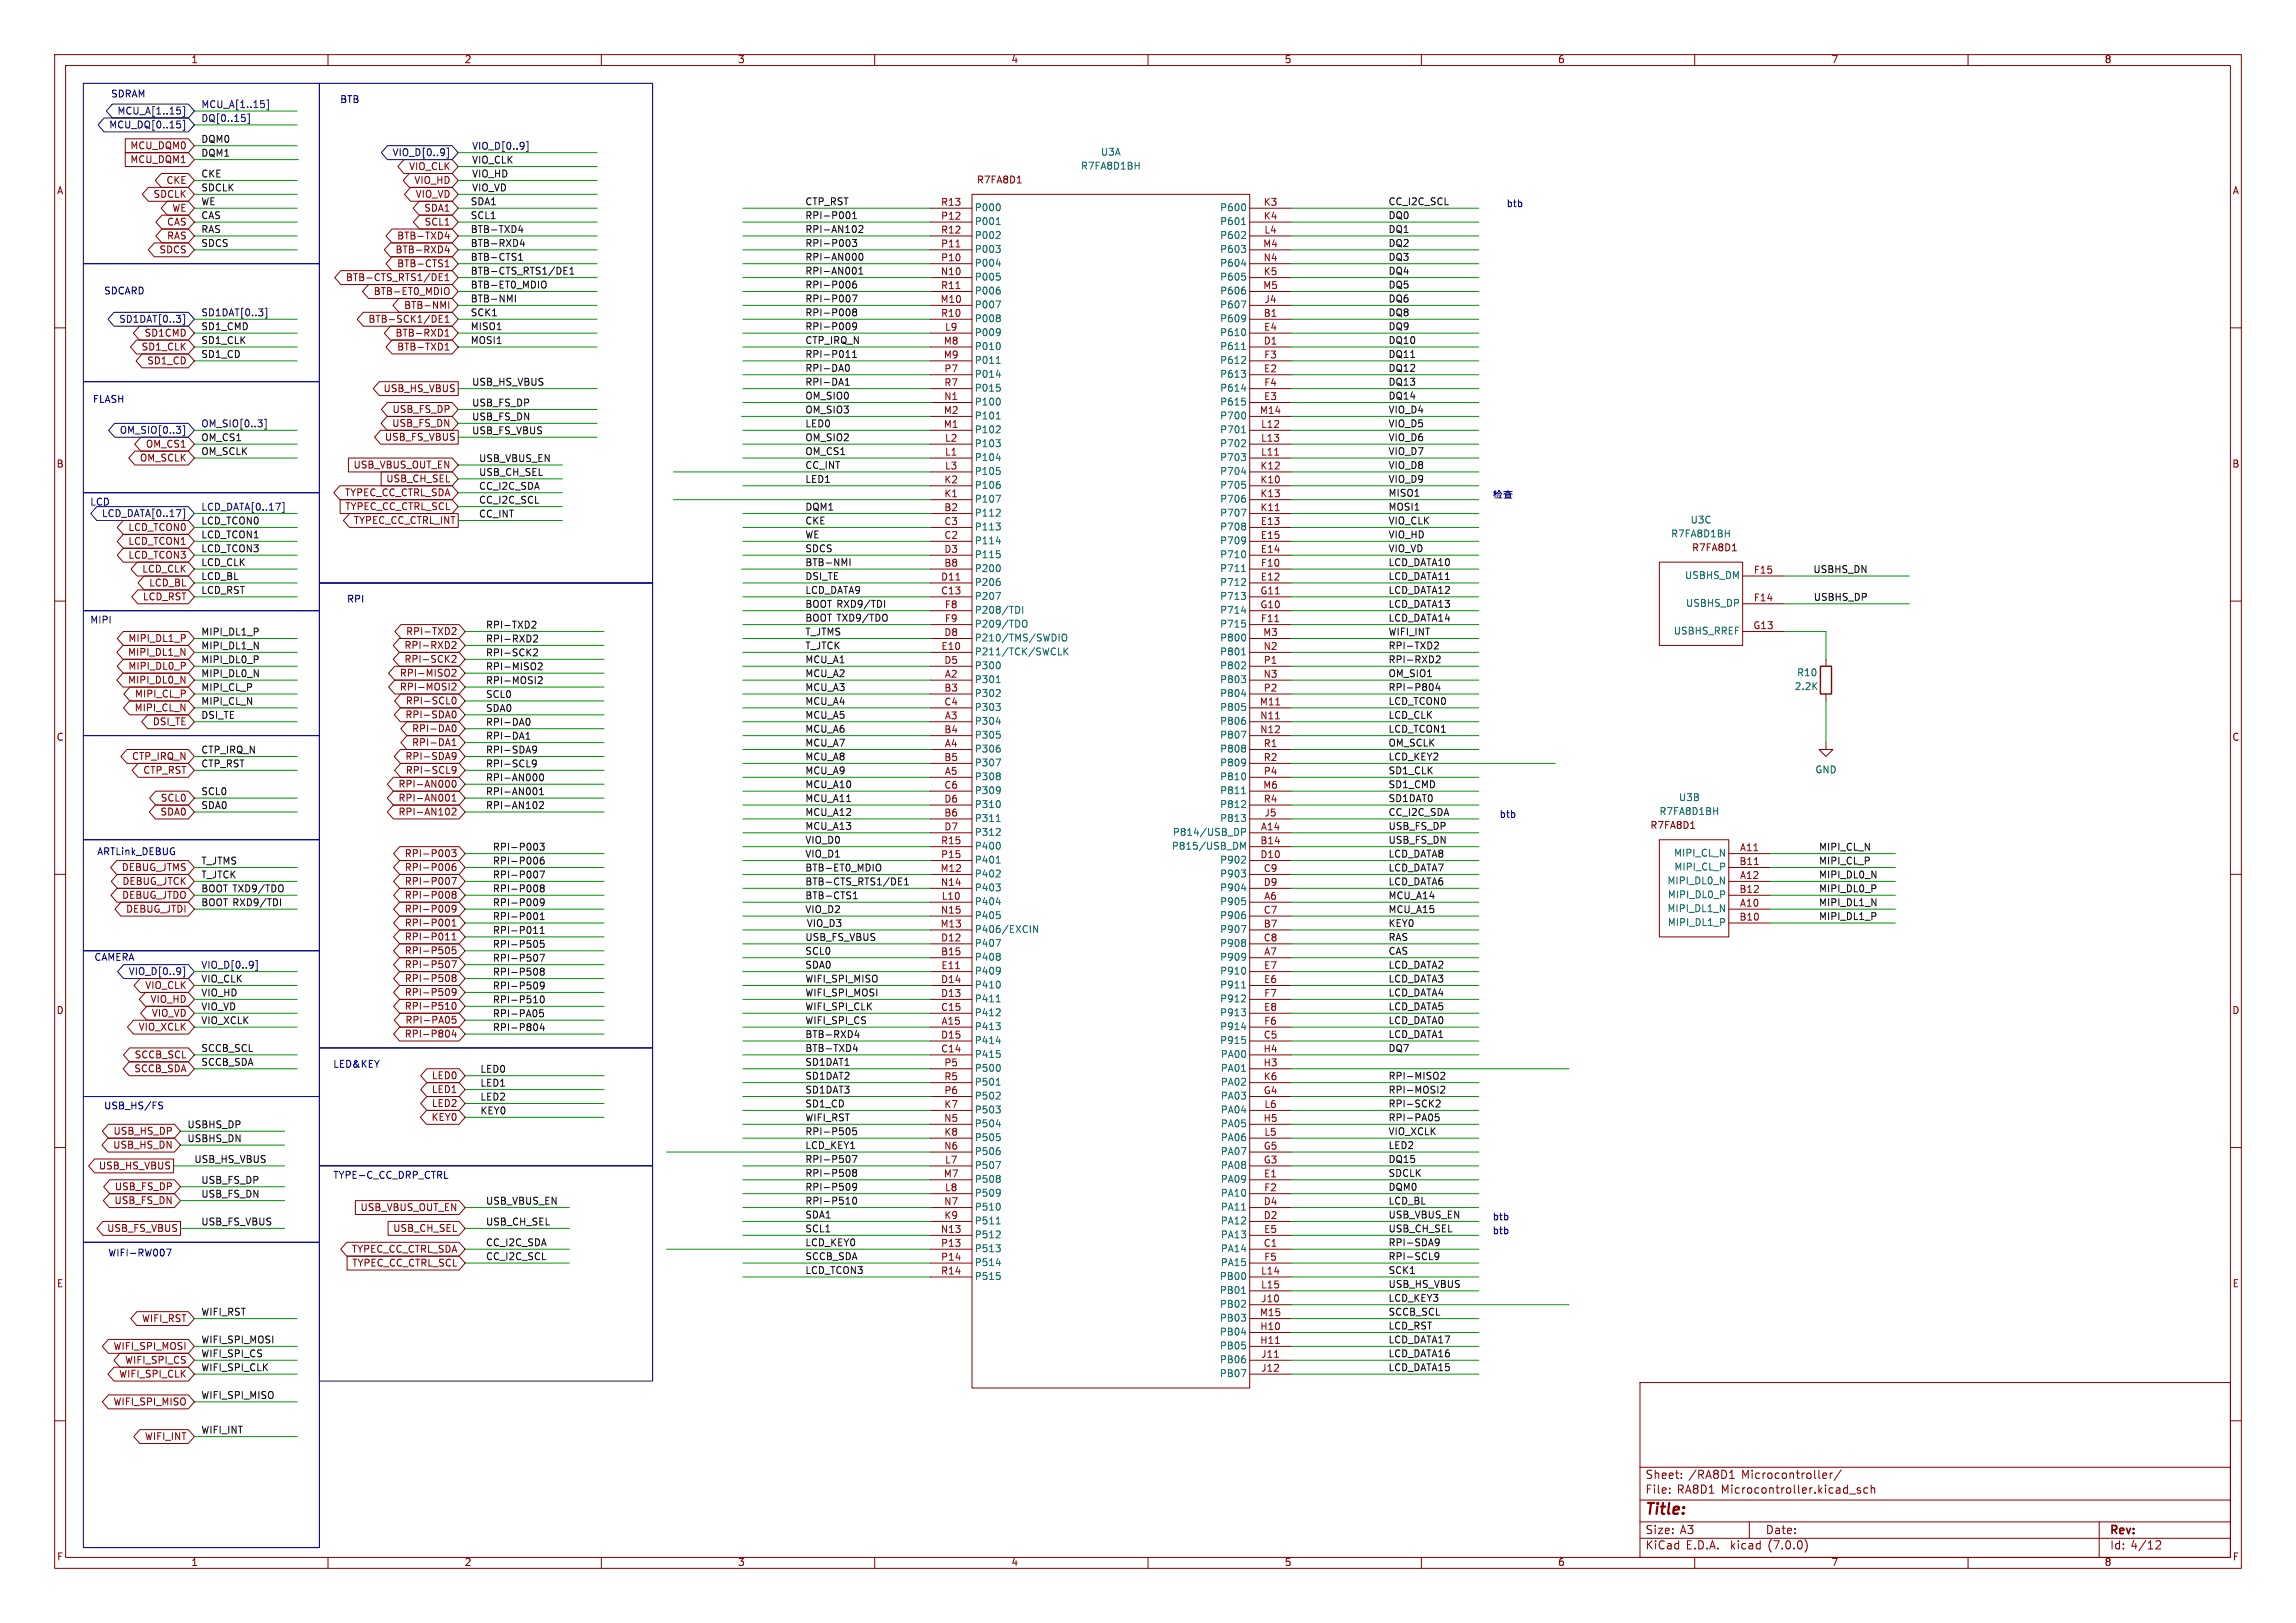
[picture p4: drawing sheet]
<svg xmlns="http://www.w3.org/2000/svg" width="420mm" height="297mm" viewBox="0 0 420 297" stroke-linecap="round" stroke-linejoin="round" font-family="sans-serif">
<defs><g id="words">
<text font-size="2.8" fill="#840000" x="301" y="277.8">Title:</text>
<g font-size="2.1" fill="#840000">
<text x="301" y="273.6">File:</text>
<text x="301" y="270.9">Sheet:</text>
<text x="306.8" y="273.6">RA8D1 Microcontroller.kicad_sch</text>
<text x="308.9" y="270.9">/RA8D1</text>
<text x="318.6" y="270.9">Microcontroller/</text>
<text x="301" y="281">Size:</text>
<text x="307.3" y="281">A3</text>
<text x="323" y="281">Date:</text>
<text x="386" y="281.2">Rev:</text>
<text x="301" y="283.8">KiCad</text>
<text x="308.4" y="283.8">E.D.A.</text>
<text x="316.6" y="283.8">kicad</text>
<text x="323.6" y="283.8">(7.0.0)</text>
<text x="386" y="283.8">Id: 4/12</text>
</g>
<g font-size="1.8" fill="#840000">
<text x="35" y="11.8">1</text>
<text x="85" y="11.8">2</text>
<text x="135" y="11.8">3</text>
<text x="185" y="11.8">4</text>
<text x="235" y="11.8">5</text>
<text x="285" y="11.8">6</text>
<text x="335" y="11.8">7</text>
<text x="385" y="11.8">8</text>
<text x="23.7" y="27.6">MCU_DQM0</text>
<text x="10.4" y="35.8">A</text>
<text x="23.7" y="30.1">MCU_DQM1</text>
<text x="30.3" y="33.9">CKE</text>
<text x="74.7" y="31.4">VIO_CLK</text>
<text x="75.7" y="33.9">VIO_HD</text>
<text x="178.1" y="33.9">R7FA8D1</text>
<text x="408.4" y="35.8">A</text>
<text x="28" y="36.5">SDCLK</text>
<text x="30.4" y="41.6">CAS</text>
<text x="31.4" y="39">WE</text>
<text x="75.9" y="36.5">VIO_VD</text>
<text x="77.5" y="39">SDA1</text>
<text x="77.5" y="41.6">SCL1</text>
<text x="29" y="46.6">SDCS</text>
<text x="30.4" y="44.1">RAS</text>
<text x="72.2" y="46.6">BTB-RXD4</text>
<text x="72.5" y="44.1">BTB-TXD4</text>
<text x="63.2" y="51.7">BTB-CTS_RTS1/DE1</text>
<text x="72.5" y="49.2">BTB-CTS1</text>
<text x="67.3" y="59.3">BTB-SCK1/DE1</text>
<text x="68.2" y="54.3">BTB-ET0_MDIO</text>
<text x="73.8" y="56.8">BTB-NMI</text>
<text x="25.8" y="64.4">SD1_CLK</text>
<text x="26.3" y="61.9">SD1CMD</text>
<text x="72.2" y="61.9">BTB-RXD1</text>
<text x="72.5" y="64.4">BTB-TXD1</text>
<text x="26.8" y="67">SD1_CD</text>
<text x="70" y="72">USB_HS_VBUS</text>
<text x="71.7" y="75.8">USB_FS_DP</text>
<text x="26.6" y="82.2">OM_CS1</text>
<text x="70.3" y="80.9">USB_FS_VBUS</text>
<text x="71.6" y="78.4">USB_FS_DN</text>
<text x="10.3" y="85.8">B</text>
<text x="25.5" y="84.7">OM_SCLK</text>
<text x="64.5" y="86">USB_VBUS_OUT_EN</text>
<text x="70.5" y="88.5">USB_CH_SEL</text>
<text x="408.3" y="85.8">B</text>
<text x="63" y="91.1">TYPEC_CC_CTRL_SDA</text>
<text x="63" y="93.6">TYPEC_CC_CTRL_SCL</text>
<text x="23.4" y="97.4">LCD_TCON0</text>
<text x="23.4" y="100">LCD_TCON1</text>
<text x="64.6" y="96.2">TYPEC_CC_CTRL_INT</text>
<text x="309.4" y="101.2">R7FA8D1</text>
<text x="23.4" y="102.5">LCD_TCON3</text>
<text x="25.9" y="105.1">LCD_CLK</text>
<text x="27.2" y="107.6">LCD_BL</text>
<text x="26" y="110.1">LCD_RST</text>
<text x="23.4" y="117.8">MIPI_DL1_P</text>
<text x="73.9" y="119">RPI-RXD2</text>
<text x="74.2" y="116.5">RPI-TXD2</text>
<text x="23.3" y="125.4">MIPI_DL0_N</text>
<text x="23.3" y="120.3">MIPI_DL1_N</text>
<text x="23.4" y="122.8">MIPI_DL0_P</text>
<text x="73" y="124.1">RPI-MISO2</text>
<text x="73.9" y="121.6">RPI-SCK2</text>
<text x="24.5" y="130.5">MIPI_CL_N</text>
<text x="24.6" y="127.9">MIPI_CL_P</text>
<text x="73" y="126.6">RPI-MOSI2</text>
<text x="74" y="131.7">RPI-SDA0</text>
<text x="74.1" y="129.2">RPI-SCL0</text>
<text x="10.3" y="135.8">C</text>
<text x="27.8" y="133">DSI_TE</text>
<text x="75.2" y="136.8">RPI-DA1</text>
<text x="75.2" y="134.3">RPI-DA0</text>
<text x="408.3" y="135.8">C</text>
<text x="24" y="139.3">CTP_IRQ_N</text>
<text x="26.1" y="141.9">CTP_RST</text>
<text x="74" y="139.3">RPI-SDA9</text>
<text x="74.1" y="141.9">RPI-SCL9</text>
<text x="29.2" y="149.5">SDA0</text>
<text x="29.3" y="147">SCL0</text>
<text x="72.8" y="144.4">RPI-AN000</text>
<text x="72.8" y="147">RPI-AN001</text>
<text x="72.8" y="149.5">RPI-AN102</text>
<text x="301.3" y="152">R7FA8D1</text>
<text x="22.2" y="159.7">DEBUG_JTMS</text>
<text x="73.9" y="157.1">RPI-P003</text>
<text x="73.9" y="159.7">RPI-P006</text>
<text x="22.2" y="164.7">DEBUG_JTDO</text>
<text x="22.3" y="162.2">DEBUG_JTCK</text>
<text x="22.9" y="167.3">DEBUG_JTDI</text>
<text x="73.9" y="167.3">RPI-P009</text>
<text x="73.9" y="162.2">RPI-P007</text>
<text x="73.9" y="164.7">RPI-P008</text>
<text x="73.9" y="172.4">RPI-P011</text>
<text x="73.9" y="169.8">RPI-P001</text>
<text x="73.9" y="174.9">RPI-P505</text>
<text x="73.9" y="180">RPI-P508</text>
<text x="73.9" y="177.4">RPI-P507</text>
<text x="10.3" y="185.8">D</text>
<text x="26.4" y="181.3">VIO_CLK</text>
<text x="27.4" y="183.8">VIO_HD</text>
<text x="73.9" y="182.5">RPI-P509</text>
<text x="73.9" y="185.1">RPI-P510</text>
<text x="408.3" y="185.8">D</text>
<text x="25.2" y="188.9">VIO_XCLK</text>
<text x="27.7" y="186.3">VIO_VD</text>
<text x="73.9" y="190.1">RPI-P804</text>
<text x="74" y="187.6">RPI-PA05</text>
<text x="24.4" y="196.5">SCCB_SDA</text>
<text x="24.5" y="194">SCCB_SCL</text>
<text x="78.9" y="197.8">LED0</text>
<text x="78.9" y="202.8">LED2</text>
<text x="78.9" y="200.3">LED1</text>
<text x="20.6" y="207.9">USB_HS_DP</text>
<text x="78.8" y="205.4">KEY0</text>
<text x="18" y="214.3">USB_HS_VBUS</text>
<text x="20.6" y="210.5">USB_HS_DN</text>
<text x="20.8" y="220.6">USB_FS_DN</text>
<text x="20.9" y="218.1">USB_FS_DP</text>
<text x="65.8" y="221.9">USB_VBUS_OUT_EN</text>
<text x="19.5" y="225.7">USB_FS_VBUS</text>
<text x="71.8" y="225.7">USB_CH_SEL</text>
<text x="64.2" y="229.5">TYPEC_CC_CTRL_SDA</text>
<text x="64.3" y="232.1">TYPEC_CC_CTRL_SCL</text>
<text x="10.4" y="235.8">E</text>
<text x="408.3" y="235.8">E</text>
<text x="25.8" y="242.2">WIFI_RST</text>
<text x="20.6" y="247.3">WIFI_SPI_MOSI</text>
<text x="22.8" y="249.8">WIFI_SPI_CS</text>
<text x="20.6" y="257.5">WIFI_SPI_MISO</text>
<text x="21.7" y="252.4">WIFI_SPI_CLK</text>
<text x="26.4" y="263.8">WIFI_INT</text>
<text x="10.4" y="285.8">F</text>
<text x="35" y="286.8">1</text>
<text x="85" y="286.8">2</text>
<text x="135" y="286.8">3</text>
<text x="185" y="286.8">4</text>
<text x="235" y="286.8">5</text>
<text x="285" y="286.8">6</text>
<text x="335" y="286.8">7</text>
<text x="385" y="286.8">8</text>
<text x="408.4" y="285.8">F</text>
</g>
<g font-size="1.8" fill="#000084">
<text x="19.9" y="23.8">MCU_DQ[0..15]</text>
<text x="21.4" y="21.2">MCU_A[1..15]</text>
<text x="36.8" y="20">MCU_A[1..15]</text>
<text x="36.8" y="22.5">DQ[0..15]</text>
<text x="71.7" y="28.9">VIO_D[0..9]</text>
<text x="86.4" y="27.6">VIO_D[0..9]</text>
<text x="21.7" y="59.3">SD1DAT[0..3]</text>
<text x="36.8" y="58.1">SD1DAT[0..3]</text>
<text x="21.8" y="79.7">OM_SIO[0..3]</text>
<text x="36.8" y="78.4">OM_SIO[0..3]</text>
<text x="18.5" y="94.9">LCD_DATA[0..17]</text>
<text x="36.8" y="93.6">LCD_DATA[0..17]</text>
<text x="23.4" y="178.7">VIO_D[0..9]</text>
<text x="36.8" y="177.5">VIO_D[0..9]</text>
</g>
<g font-size="1.8" fill="#0000c2">
<text x="20.3" y="18">SDRAM</text>
<text x="62.2" y="19.1">BTB</text>
<text x="275.6" y="38.1">btb</text>
<text x="19" y="54.1">SDCARD</text>
<text x="17" y="73.9">FLASH</text>
<text x="16.5" y="92.7">LCD</text>
<text x="273" y="91.4">þÿhÀgå</text>
<text x="63.5" y="110.5">RPI</text>
<text x="16.5" y="114.3">MIPI</text>
<text x="274.3" y="149.9">btb</text>
<text x="17.8" y="156.7">ARTLink_DEBUG</text>
<text x="17.3" y="176">CAMERA</text>
<text x="61" y="195.6">LED&amp;KEY</text>
<text x="19" y="203.2">USB_HS/FS</text>
<text x="61" y="215.9">TYPE-C_CC_DRP_CTRL</text>
<text x="273" y="226.1">btb</text>
<text x="273" y="223.5">btb</text>
<text x="19.8" y="230.1">WIFI-RW007</text>
</g>
<g font-size="1.8" fill="#0f0f0f">
<text x="36.8" y="26.3">DQM0</text>
<text x="36.8" y="28.9">DQM1</text>
<text x="36.8" y="35.2">SDCLK</text>
<text x="36.8" y="32.7">CKE</text>
<text x="86.4" y="35.2">VIO_VD</text>
<text x="86.4" y="32.7">VIO_HD</text>
<text x="86.4" y="30.1">VIO_CLK</text>
<text x="36.8" y="40.3">CAS</text>
<text x="36.8" y="37.7">WE</text>
<text x="86.1" y="40.3">SCL1</text>
<text x="86.1" y="37.7">SDA1</text>
<text x="147.3" y="40.3">RPI-P001</text>
<text x="147.3" y="37.7">CTP_RST</text>
<text x="254" y="37.7">CC_I2C_SCL</text>
<text x="254" y="40.3">DQ0</text>
<text x="36.8" y="42.8">RAS</text>
<text x="36.8" y="45.4">SDCS</text>
<text x="86.1" y="42.8">BTB-TXD4</text>
<text x="86.1" y="45.4">BTB-RXD4</text>
<text x="86.1" y="47.9">BTB-CTS1</text>
<text x="147.3" y="47.9">RPI-AN000</text>
<text x="147.3" y="45.4">RPI-P003</text>
<text x="147.3" y="42.8">RPI-AN102</text>
<text x="254" y="47.9">DQ3</text>
<text x="254" y="42.8">DQ1</text>
<text x="254" y="45.4">DQ2</text>
<text x="86.1" y="53">BTB-ET0_MDIO</text>
<text x="86.1" y="50.5">BTB-CTS_RTS1/DE1</text>
<text x="147.3" y="53">RPI-P006</text>
<text x="147.3" y="50.5">RPI-AN001</text>
<text x="254" y="50.5">DQ4</text>
<text x="254" y="53">DQ5</text>
<text x="86.1" y="58.1">SCK1</text>
<text x="86.1" y="55.5">BTB-NMI</text>
<text x="147.3" y="55.5">RPI-P007</text>
<text x="147.3" y="58.1">RPI-P008</text>
<text x="254" y="58.1">DQ8</text>
<text x="254" y="55.5">DQ6</text>
<text x="36.8" y="65.7">SD1_CD</text>
<text x="36.8" y="63.2">SD1_CLK</text>
<text x="36.8" y="60.6">SD1_CMD</text>
<text x="86.1" y="60.6">MISO1</text>
<text x="86.1" y="63.2">MOSI1</text>
<text x="147.3" y="63.2">CTP_IRQ_N</text>
<text x="147.3" y="60.6">RPI-P009</text>
<text x="147.3" y="65.7">RPI-P011</text>
<text x="254" y="65.7">DQ11</text>
<text x="254" y="63.2">DQ10</text>
<text x="254" y="60.6">DQ9</text>
<text x="86.4" y="70.8">USB_HS_VBUS</text>
<text x="147.3" y="68.2">RPI-DA0</text>
<text x="147.3" y="70.8">RPI-DA1</text>
<text x="254" y="68.2">DQ12</text>
<text x="254" y="70.8">DQ13</text>
<text x="86.4" y="74.6">USB_FS_DP</text>
<text x="86.4" y="77.1">USB_FS_DN</text>
<text x="147.3" y="73.3">OM_SIO0</text>
<text x="147.3" y="75.9">OM_SIO3</text>
<text x="254" y="73.3">DQ14</text>
<text x="254" y="75.9">VIO_D4</text>
<text x="36.8" y="83.5">OM_SCLK</text>
<text x="36.8" y="80.9">OM_CS1</text>
<text x="86.4" y="79.7">USB_FS_VBUS</text>
<text x="147.3" y="78.4">LED0</text>
<text x="147.3" y="80.9">OM_SIO2</text>
<text x="147.3" y="83.5">OM_CS1</text>
<text x="254" y="80.9">VIO_D6</text>
<text x="254" y="78.4">VIO_D5</text>
<text x="254" y="83.5">VIO_D7</text>
<text x="87.6" y="84.7">USB_VBUS_EN</text>
<text x="87.6" y="87.3">USB_CH_SEL</text>
<text x="87.6" y="89.8">CC_I2C_SDA</text>
<text x="147.3" y="88.6">LED1</text>
<text x="147.3" y="86">CC_INT</text>
<text x="254" y="88.6">VIO_D9</text>
<text x="254" y="86">VIO_D8</text>
<text x="87.6" y="92.4">CC_I2C_SCL</text>
<text x="87.6" y="94.9">CC_INT</text>
<text x="147.3" y="93.6">DQM1</text>
<text x="254" y="93.6">MOSI1</text>
<text x="254" y="91.1">MISO1</text>
<text x="36.8" y="98.7">LCD_TCON1</text>
<text x="36.8" y="96.2">LCD_TCON0</text>
<text x="36.8" y="101.3">LCD_TCON3</text>
<text x="147.3" y="96.2">CKE</text>
<text x="147.3" y="98.7">WE</text>
<text x="147.3" y="101.3">SDCS</text>
<text x="254" y="101.3">VIO_VD</text>
<text x="254" y="98.7">VIO_HD</text>
<text x="254" y="96.2">VIO_CLK</text>
<text x="36.8" y="103.8">LCD_CLK</text>
<text x="36.8" y="106.3">LCD_BL</text>
<text x="147.3" y="106.3">DSI_TE</text>
<text x="147.3" y="103.8">BTB-NMI</text>
<text x="254" y="106.3">LCD_DATA11</text>
<text x="254" y="103.8">LCD_DATA10</text>
<text x="331.6" y="105.1">USBHS_DN</text>
<text x="36.8" y="108.9">LCD_RST</text>
<text x="147.3" y="114">BOOT TXD9/TDO</text>
<text x="147.3" y="108.9">LCD_DATA9</text>
<text x="147.3" y="111.4">BOOT RXD9/TDI</text>
<text x="254" y="111.4">LCD_DATA13</text>
<text x="254" y="108.9">LCD_DATA12</text>
<text x="254" y="114">LCD_DATA14</text>
<text x="331.6" y="110.1">USBHS_DP</text>
<text x="36.8" y="116.5">MIPI_DL1_P</text>
<text x="36.8" y="119">MIPI_DL1_N</text>
<text x="88.9" y="115.2">RPI-TXD2</text>
<text x="88.9" y="117.8">RPI-RXD2</text>
<text x="147.3" y="116.5">T_JTMS</text>
<text x="147.3" y="119">T_JTCK</text>
<text x="254" y="116.5">WIFI_INT</text>
<text x="254" y="119">RPI-TXD2</text>
<text x="36.8" y="121.6">MIPI_DL0_P</text>
<text x="36.8" y="124.1">MIPI_DL0_N</text>
<text x="88.9" y="125.4">RPI-MOSI2</text>
<text x="88.9" y="120.3">RPI-SCK2</text>
<text x="88.9" y="122.8">RPI-MISO2</text>
<text x="147.3" y="121.6">MCU_A1</text>
<text x="147.3" y="124.1">MCU_A2</text>
<text x="254" y="124.1">OM_SIO1</text>
<text x="254" y="121.6">RPI-RXD2</text>
<text x="36.8" y="131.7">DSI_TE</text>
<text x="36.8" y="129.2">MIPI_CL_N</text>
<text x="36.8" y="126.7">MIPI_CL_P</text>
<text x="88.9" y="130.5">SDA0</text>
<text x="88.9" y="127.9">SCL0</text>
<text x="147.3" y="129.2">MCU_A4</text>
<text x="147.3" y="131.7">MCU_A5</text>
<text x="147.3" y="126.7">MCU_A3</text>
<text x="254" y="129.2">LCD_TCON0</text>
<text x="254" y="126.7">RPI-P804</text>
<text x="254" y="131.7">LCD_CLK</text>
<text x="88.9" y="133">RPI-DA0</text>
<text x="88.9" y="135.5">RPI-DA1</text>
<text x="147.3" y="134.3">MCU_A6</text>
<text x="147.3" y="136.8">MCU_A7</text>
<text x="254" y="134.3">LCD_TCON1</text>
<text x="254" y="136.8">OM_SCLK</text>
<text x="36.8" y="138.1">CTP_IRQ_N</text>
<text x="36.8" y="140.6">CTP_RST</text>
<text x="88.9" y="143.2">RPI-AN000</text>
<text x="88.9" y="140.6">RPI-SCL9</text>
<text x="88.9" y="138.1">RPI-SDA9</text>
<text x="147.3" y="141.9">MCU_A9</text>
<text x="147.3" y="139.4">MCU_A8</text>
<text x="254" y="141.9">SD1_CLK</text>
<text x="254" y="139.4">LCD_KEY2</text>
<text x="36.8" y="145.7">SCL0</text>
<text x="36.8" y="148.2">SDA0</text>
<text x="88.9" y="148.2">RPI-AN102</text>
<text x="88.9" y="145.7">RPI-AN001</text>
<text x="147.3" y="147">MCU_A11</text>
<text x="147.3" y="149.5">MCU_A12</text>
<text x="147.3" y="144.4">MCU_A10</text>
<text x="254" y="144.4">SD1_CMD</text>
<text x="254" y="147">SD1DAT0</text>
<text x="254" y="149.5">CC_I2C_SDA</text>
<text x="90.2" y="155.9">RPI-P003</text>
<text x="147.3" y="152.1">MCU_A13</text>
<text x="147.3" y="154.6">VIO_D0</text>
<text x="254" y="152.1">USB_FS_DP</text>
<text x="254" y="154.6">USB_FS_DN</text>
<text x="332.7" y="155.9">MIPI_CL_N</text>
<text x="36.8" y="158.4">T_JTMS</text>
<text x="36.8" y="160.9">T_JTCK</text>
<text x="90.2" y="160.9">RPI-P007</text>
<text x="90.2" y="158.4">RPI-P006</text>
<text x="147.3" y="159.7">BTB-ET0_MDIO</text>
<text x="147.3" y="157.1">VIO_D1</text>
<text x="254" y="157.1">LCD_DATA8</text>
<text x="254" y="159.7">LCD_DATA7</text>
<text x="332.7" y="158.4">MIPI_CL_P</text>
<text x="332.7" y="160.9">MIPI_DL0_N</text>
<text x="36.8" y="163.5">BOOT TXD9/TDO</text>
<text x="36.8" y="166">BOOT RXD9/TDI</text>
<text x="90.2" y="166">RPI-P009</text>
<text x="90.2" y="163.5">RPI-P008</text>
<text x="147.3" y="164.8">BTB-CTS1</text>
<text x="147.3" y="162.2">BTB-CTS_RTS1/DE1</text>
<text x="147.3" y="167.3">VIO_D2</text>
<text x="254" y="167.3">MCU_A15</text>
<text x="254" y="164.8">MCU_A14</text>
<text x="254" y="162.2">LCD_DATA6</text>
<text x="332.7" y="163.5">MIPI_DL0_P</text>
<text x="332.7" y="166">MIPI_DL1_N</text>
<text x="90.2" y="168.6">RPI-P001</text>
<text x="90.2" y="171.1">RPI-P011</text>
<text x="90.2" y="173.6">RPI-P505</text>
<text x="147.3" y="172.4">USB_FS_VBUS</text>
<text x="147.6" y="169.8">VIO_D3</text>
<text x="254" y="169.8">KEY0</text>
<text x="254" y="172.4">RAS</text>
<text x="332.7" y="168.6">MIPI_DL1_P</text>
<text x="36.8" y="180">VIO_CLK</text>
<text x="90.2" y="176.2">RPI-P507</text>
<text x="90.2" y="178.7">RPI-P508</text>
<text x="147.3" y="174.9">SCL0</text>
<text x="147.3" y="180">WIFI_SPI_MISO</text>
<text x="147.3" y="177.5">SDA0</text>
<text x="254" y="174.9">CAS</text>
<text x="254" y="177.5">LCD_DATA2</text>
<text x="254" y="180">LCD_DATA3</text>
<text x="36.8" y="185.1">VIO_VD</text>
<text x="36.8" y="182.5">VIO_HD</text>
<text x="90.2" y="183.8">RPI-P510</text>
<text x="90.2" y="181.3">RPI-P509</text>
<text x="147.3" y="182.5">WIFI_SPI_MOSI</text>
<text x="147.3" y="185.1">WIFI_SPI_CLK</text>
<text x="254" y="182.5">LCD_DATA4</text>
<text x="254" y="185.1">LCD_DATA5</text>
<text x="36.8" y="187.6">VIO_XCLK</text>
<text x="90.2" y="186.3">RPI-PA05</text>
<text x="90.2" y="188.9">RPI-P804</text>
<text x="147.3" y="190.2">BTB-RXD4</text>
<text x="147.3" y="187.6">WIFI_SPI_CS</text>
<text x="254" y="187.6">LCD_DATA0</text>
<text x="254" y="190.2">LCD_DATA1</text>
<text x="36.8" y="192.7">SCCB_SCL</text>
<text x="36.8" y="195.2">SCCB_SDA</text>
<text x="87.9" y="196.5">LED0</text>
<text x="147.3" y="197.8">SD1DAT2</text>
<text x="147.3" y="195.2">SD1DAT1</text>
<text x="147.3" y="192.7">BTB-TXD4</text>
<text x="254" y="197.8">RPI-MISO2</text>
<text x="254" y="192.7">DQ7</text>
<text x="87.9" y="201.6">LED2</text>
<text x="87.9" y="199">LED1</text>
<text x="147.3" y="200.3">SD1DAT3</text>
<text x="147.3" y="202.9">SD1_CD</text>
<text x="254" y="202.9">RPI-SCK2</text>
<text x="254" y="200.3">RPI-MOSI2</text>
<text x="34.3" y="209.2">USBHS_DN</text>
<text x="34.3" y="206.7">USBHS_DP</text>
<text x="87.9" y="204.1">KEY0</text>
<text x="147.3" y="205.4">WIFI_RST</text>
<text x="147.3" y="207.9">RPI-P505</text>
<text x="254" y="207.9">VIO_XCLK</text>
<text x="254" y="205.4">RPI-PA05</text>
<text x="35.6" y="213">USB_HS_VBUS</text>
<text x="147.3" y="213">RPI-P507</text>
<text x="147.3" y="215.6">RPI-P508</text>
<text x="147.3" y="210.5">LCD_KEY1</text>
<text x="254" y="213">DQ15</text>
<text x="254" y="210.5">LED2</text>
<text x="254" y="215.6">SDCLK</text>
<text x="36.8" y="219.4">USB_FS_DN</text>
<text x="36.8" y="216.8">USB_FS_DP</text>
<text x="88.9" y="220.6">USB_VBUS_EN</text>
<text x="147.3" y="218.1">RPI-P509</text>
<text x="147.3" y="220.6">RPI-P510</text>
<text x="254" y="220.6">LCD_BL</text>
<text x="254" y="218.1">DQM0</text>
<text x="36.8" y="224.4">USB_FS_VBUS</text>
<text x="88.9" y="224.4">USB_CH_SEL</text>
<text x="147.3" y="225.7">SCL1</text>
<text x="147.3" y="223.2">SDA1</text>
<text x="254" y="223.2">USB_VBUS_EN</text>
<text x="254" y="225.7">USB_CH_SEL</text>
<text x="88.9" y="228.3">CC_I2C_SDA</text>
<text x="88.9" y="230.8">CC_I2C_SCL</text>
<text x="147.3" y="233.3">LCD_TCON3</text>
<text x="147.3" y="230.8">SCCB_SDA</text>
<text x="147.3" y="228.3">LCD_KEY0</text>
<text x="254" y="233.3">SCK1</text>
<text x="254" y="228.3">RPI-SDA9</text>
<text x="254" y="230.8">RPI-SCL9</text>
<text x="254" y="238.4">LCD_KEY3</text>
<text x="254" y="235.9">USB_HS_VBUS</text>
<text x="36.8" y="241">WIFI_RST</text>
<text x="254" y="241">SCCB_SCL</text>
<text x="254" y="243.5">LCD_RST</text>
<text x="36.8" y="251.1">WIFI_SPI_CLK</text>
<text x="36.8" y="246">WIFI_SPI_MOSI</text>
<text x="36.8" y="248.6">WIFI_SPI_CS</text>
<text x="254" y="251.1">LCD_DATA15</text>
<text x="254" y="248.6">LCD_DATA16</text>
<text x="254" y="246">LCD_DATA17</text>
<text x="36.8" y="256.2">WIFI_SPI_MISO</text>
<text x="36.8" y="262.5">WIFI_INT</text>
</g>
<g font-size="1.8" fill="#006464">
<text x="201.3" y="28.8">U3A</text>
<text x="197.7" y="31.3">R7FA8D1BH</text>
<text x="178.3" y="41.5">P001</text>
<text x="178.3" y="38.9">P000</text>
<text x="223.1" y="38.9">P600</text>
<text x="223.1" y="41.5">P601</text>
<text x="178.3" y="46.5">P003</text>
<text x="178.3" y="44">P002</text>
<text x="223.1" y="44">P602</text>
<text x="223.1" y="46.5">P603</text>
<text x="178.3" y="51.6">P005</text>
<text x="178.3" y="49.1">P004</text>
<text x="223.1" y="51.6">P605</text>
<text x="223.1" y="49.1">P604</text>
<text x="178.3" y="56.7">P007</text>
<text x="178.3" y="59.2">P008</text>
<text x="178.3" y="54.2">P006</text>
<text x="223.1" y="59.2">P609</text>
<text x="223.1" y="56.7">P607</text>
<text x="223.1" y="54.2">P606</text>
<text x="178.3" y="61.8">P009</text>
<text x="178.3" y="64.3">P010</text>
<text x="223.1" y="64.3">P611</text>
<text x="223.1" y="61.8">P610</text>
<text x="178.3" y="66.9">P011</text>
<text x="178.3" y="69.4">P014</text>
<text x="178.3" y="71.9">P015</text>
<text x="223.1" y="69.4">P613</text>
<text x="223.1" y="66.9">P612</text>
<text x="223.1" y="71.9">P614</text>
<text x="178.3" y="77">P101</text>
<text x="178.3" y="74.5">P100</text>
<text x="223.1" y="74.5">P615</text>
<text x="223.1" y="77">P700</text>
<text x="178.3" y="82.1">P103</text>
<text x="178.3" y="79.6">P102</text>
<text x="223.1" y="79.6">P701</text>
<text x="223.1" y="82.1">P702</text>
<text x="178.3" y="89.7">P106</text>
<text x="178.3" y="84.6">P104</text>
<text x="178.3" y="87.2">P105</text>
<text x="223.1" y="89.7">P705</text>
<text x="223.1" y="87.2">P704</text>
<text x="223.1" y="84.6">P703</text>
<text x="178.3" y="94.8">P112</text>
<text x="178.3" y="92.3">P107</text>
<text x="223.1" y="94.8">P707</text>
<text x="223.1" y="92.3">P706</text>
<text x="178.3" y="99.9">P114</text>
<text x="178.3" y="97.3">P113</text>
<text x="223.1" y="97.3">P708</text>
<text x="223.1" y="99.9">P709</text>
<text x="305.6" y="98.6">R7FA8D1BH</text>
<text x="309.2" y="96.1">U3C</text>
<text x="178.3" y="105">P200</text>
<text x="178.3" y="107.5">P206</text>
<text x="178.3" y="102.4">P115</text>
<text x="223.1" y="107.5">P712</text>
<text x="223.1" y="102.4">P710</text>
<text x="223.1" y="105">P711</text>
<text x="308.1" y="106.2">USBHS_DM</text>
<text x="178.3" y="110">P207</text>
<text x="178.3" y="112.6">P208/TDI</text>
<text x="223.1" y="112.6">P714</text>
<text x="223.1" y="110">P713</text>
<text x="308.3" y="111.3">USBHS_DP</text>
<text x="178.3" y="117.7">P210/TMS/SWDIO</text>
<text x="178.3" y="115.1">P209/TDO</text>
<text x="223.1" y="115.1">P715</text>
<text x="223.1" y="117.7">P800</text>
<text x="306" y="116.4">USBHS_RREF</text>
<text x="178.3" y="125.3">P301</text>
<text x="178.3" y="122.7">P300</text>
<text x="178.3" y="120.2">P211/TCK/SWCLK</text>
<text x="223.1" y="120.2">P801</text>
<text x="223.1" y="125.3">P803</text>
<text x="223.1" y="122.7">P802</text>
<text x="328.7" y="124">R10</text>
<text x="178.3" y="127.8">P302</text>
<text x="178.3" y="130.4">P303</text>
<text x="223.1" y="130.4">P805</text>
<text x="223.1" y="127.8">P804</text>
<text x="328.2" y="126.6">2.2K</text>
<text x="178.3" y="132.9">P304</text>
<text x="178.3" y="138">P306</text>
<text x="178.3" y="135.4">P305</text>
<text x="223.1" y="132.9">P806</text>
<text x="223.1" y="135.4">P807</text>
<text x="223.1" y="138">P808</text>
<text x="178.3" y="143.1">P308</text>
<text x="178.3" y="140.5">P307</text>
<text x="223.1" y="143.1">P810</text>
<text x="223.1" y="140.5">P809</text>
<text x="332" y="141.8">GND</text>
<text x="178.3" y="145.6">P309</text>
<text x="178.3" y="148.1">P310</text>
<text x="223.1" y="145.6">P811</text>
<text x="223.1" y="148.1">P812</text>
<text x="303.5" y="149.4">R7FA8D1BH</text>
<text x="307.1" y="146.9">U3B</text>
<text x="178.3" y="150.7">P311</text>
<text x="178.3" y="153.2">P312</text>
<text x="178.3" y="155.8">P400</text>
<text x="214.2" y="155.8">P815/USB_DM</text>
<text x="214.4" y="153.2">P814/USB_DP</text>
<text x="223.1" y="150.7">P813</text>
<text x="178.3" y="160.8">P402</text>
<text x="178.3" y="158.3">P401</text>
<text x="223.1" y="160.8">P903</text>
<text x="223.1" y="158.3">P902</text>
<text x="306.1" y="157">MIPI_CL_N</text>
<text x="306.2" y="159.6">MIPI_CL_P</text>
<text x="178.3" y="165.9">P404</text>
<text x="178.3" y="163.4">P403</text>
<text x="223.1" y="165.9">P905</text>
<text x="223.1" y="163.4">P904</text>
<text x="304.9" y="167.2">MIPI_DL1_N</text>
<text x="304.9" y="162.1">MIPI_DL0_N</text>
<text x="305" y="164.7">MIPI_DL0_P</text>
<text x="178.3" y="173.5">P407</text>
<text x="178.3" y="171">P406/EXCIN</text>
<text x="178.3" y="168.5">P405</text>
<text x="223.1" y="171">P907</text>
<text x="223.1" y="168.5">P906</text>
<text x="223.1" y="173.5">P908</text>
<text x="305" y="169.7">MIPI_DL1_P</text>
<text x="178.3" y="176.1">P408</text>
<text x="178.3" y="178.6">P409</text>
<text x="223.1" y="176.1">P909</text>
<text x="223.1" y="178.6">P910</text>
<text x="178.3" y="183.7">P411</text>
<text x="178.3" y="181.2">P410</text>
<text x="223.1" y="181.2">P911</text>
<text x="223.1" y="183.7">P912</text>
<text x="178.3" y="188.8">P413</text>
<text x="178.3" y="186.2">P412</text>
<text x="178.3" y="191.3">P414</text>
<text x="223.1" y="191.3">P915</text>
<text x="223.1" y="186.2">P913</text>
<text x="223.1" y="188.8">P914</text>
<text x="178.3" y="193.9">P415</text>
<text x="178.3" y="196.4">P500</text>
<text x="223.2" y="196.4">PA01</text>
<text x="223.2" y="193.9">PA00</text>
<text x="178.3" y="201.5">P502</text>
<text x="178.3" y="198.9">P501</text>
<text x="223.2" y="201.5">PA03</text>
<text x="223.2" y="198.9">PA02</text>
<text x="178.3" y="204">P503</text>
<text x="178.3" y="209.1">P505</text>
<text x="178.3" y="206.6">P504</text>
<text x="223.2" y="206.6">PA05</text>
<text x="223.2" y="209.1">PA06</text>
<text x="223.2" y="204">PA04</text>
<text x="178.3" y="214.2">P507</text>
<text x="178.3" y="211.6">P506</text>
<text x="223.2" y="214.2">PA08</text>
<text x="223.2" y="211.6">PA07</text>
<text x="178.3" y="219.3">P509</text>
<text x="178.3" y="216.7">P508</text>
<text x="178.3" y="221.8">P510</text>
<text x="223.2" y="221.8">PA11</text>
<text x="223.2" y="216.7">PA09</text>
<text x="223.2" y="219.3">PA10</text>
<text x="178.3" y="224.3">P511</text>
<text x="178.3" y="226.9">P512</text>
<text x="223.2" y="224.3">PA12</text>
<text x="223.2" y="226.9">PA13</text>
<text x="178.3" y="229.4">P513</text>
<text x="178.3" y="232">P514</text>
<text x="223.2" y="229.4">PA14</text>
<text x="223.2" y="232">PA15</text>
<text x="178.3" y="234.5">P515</text>
<text x="223" y="239.6">PB02</text>
<text x="223" y="234.5">PB00</text>
<text x="223" y="237">PB01</text>
<text x="223" y="244.7">PB04</text>
<text x="223" y="242.1">PB03</text>
<text x="223" y="247.2">PB05</text>
<text x="223" y="249.7">PB06</text>
<text x="223" y="252.3">PB07</text>
</g>
<g font-size="1.8" fill="#a90000">
<text x="172.1" y="40.4">P12</text>
<text x="172.1" y="37.8">R13</text>
<text x="231.1" y="37.8">K3</text>
<text x="231.1" y="40.4">K4</text>
<text x="172.1" y="45.5">P11</text>
<text x="172.1" y="42.9">R12</text>
<text x="231" y="45.5">M4</text>
<text x="231.2" y="42.9">L4</text>
<text x="172.1" y="50.5">N10</text>
<text x="172.1" y="48">P10</text>
<text x="172.1" y="53.1">R11</text>
<text x="231" y="53.1">M5</text>
<text x="231.1" y="48">N4</text>
<text x="231.1" y="50.5">K5</text>
<text x="172" y="55.6">M10</text>
<text x="172.1" y="58.2">R10</text>
<text x="231.1" y="58.2">B1</text>
<text x="231.3" y="55.6">J4</text>
<text x="172.6" y="63.2">M8</text>
<text x="172.6" y="65.8">M9</text>
<text x="172.8" y="60.7">L9</text>
<text x="231.1" y="63.2">D1</text>
<text x="231.2" y="60.7">E4</text>
<text x="231.2" y="65.8">F3</text>
<text x="172.7" y="68.3">P7</text>
<text x="172.7" y="70.9">R7</text>
<text x="231.2" y="68.3">E2</text>
<text x="231.2" y="70.9">F4</text>
<text x="172.6" y="75.9">M2</text>
<text x="172.7" y="73.4">N1</text>
<text x="230.4" y="75.9">M14</text>
<text x="231.2" y="73.4">E3</text>
<text x="172.6" y="78.5">M1</text>
<text x="172.8" y="83.6">L1</text>
<text x="172.8" y="81">L2</text>
<text x="230.6" y="83.6">L11</text>
<text x="230.6" y="78.5">L12</text>
<text x="230.6" y="81">L13</text>
<text x="172.7" y="88.6">K2</text>
<text x="172.8" y="86.1">L3</text>
<text x="230.5" y="88.6">K10</text>
<text x="230.5" y="86.1">K12</text>
<text x="172.7" y="93.7">B2</text>
<text x="172.7" y="91.2">K1</text>
<text x="230.5" y="93.7">K11</text>
<text x="230.5" y="91.2">K13</text>
<text x="172.7" y="98.8">C2</text>
<text x="172.7" y="96.3">C3</text>
<text x="172.7" y="101.3">D3</text>
<text x="230.6" y="96.3">E13</text>
<text x="230.6" y="101.3">E14</text>
<text x="230.6" y="98.8">E15</text>
<text x="172.1" y="106.4">D11</text>
<text x="172.7" y="103.9">B8</text>
<text x="230.6" y="106.4">E12</text>
<text x="230.6" y="103.9">F10</text>
<text x="320.8" y="105.2">F15</text>
<text x="172.1" y="109">C13</text>
<text x="172.8" y="111.5">F8</text>
<text x="230.5" y="111.5">G10</text>
<text x="230.5" y="109">G11</text>
<text x="320.8" y="110.2">F14</text>
<text x="172.1" y="119.1">E10</text>
<text x="172.7" y="116.6">D8</text>
<text x="172.8" y="114">F9</text>
<text x="230.6" y="114">F11</text>
<text x="231" y="116.6">M3</text>
<text x="231.1" y="119.1">N2</text>
<text x="320.7" y="115.3">G13</text>
<text x="172.7" y="121.7">D5</text>
<text x="172.8" y="124.2">A2</text>
<text x="231.1" y="124.2">N3</text>
<text x="231.1" y="121.7">P1</text>
<text x="172.7" y="126.7">B3</text>
<text x="172.7" y="129.3">C4</text>
<text x="172.8" y="131.8">A3</text>
<text x="230.4" y="129.3">M11</text>
<text x="230.5" y="131.8">N11</text>
<text x="231.1" y="126.7">P2</text>
<text x="172.7" y="134.4">B4</text>
<text x="172.8" y="136.9">A4</text>
<text x="230.5" y="134.4">N12</text>
<text x="231.1" y="136.9">R1</text>
<text x="172.7" y="139.4">B5</text>
<text x="172.8" y="142">A5</text>
<text x="231.1" y="142">P4</text>
<text x="231.1" y="139.4">R2</text>
<text x="172.7" y="149.6">B6</text>
<text x="172.7" y="144.5">C6</text>
<text x="172.7" y="147.1">D6</text>
<text x="231" y="144.5">M6</text>
<text x="231.1" y="147.1">R4</text>
<text x="231.3" y="149.6">J5</text>
<text x="172.1" y="154.7">R15</text>
<text x="172.7" y="152.1">D7</text>
<text x="230.5" y="154.7">B14</text>
<text x="230.6" y="152.1">A14</text>
<text x="318.2" y="156">A11</text>
<text x="172" y="159.8">M12</text>
<text x="172.1" y="157.2">P15</text>
<text x="230.5" y="157.2">D10</text>
<text x="231.1" y="159.8">C9</text>
<text x="318.1" y="158.5">B11</text>
<text x="318.2" y="161">A12</text>
<text x="172.1" y="162.3">N14</text>
<text x="172.1" y="167.4">N15</text>
<text x="172.2" y="164.8">L10</text>
<text x="231.1" y="167.4">C7</text>
<text x="231.1" y="162.3">D9</text>
<text x="231.2" y="164.8">A6</text>
<text x="318.1" y="163.6">B12</text>
<text x="318.2" y="166.1">A10</text>
<text x="172" y="169.9">M13</text>
<text x="172.1" y="172.5">D12</text>
<text x="231.1" y="169.9">B7</text>
<text x="231.1" y="172.5">C8</text>
<text x="318.1" y="168.7">B10</text>
<text x="172.1" y="175">B15</text>
<text x="172.1" y="177.5">E11</text>
<text x="231.2" y="177.5">E7</text>
<text x="231.2" y="175">A7</text>
<text x="172.1" y="185.2">C15</text>
<text x="172.1" y="182.6">D13</text>
<text x="172.1" y="180.1">D14</text>
<text x="231.2" y="180.1">E6</text>
<text x="231.2" y="185.2">E8</text>
<text x="231.2" y="182.6">F7</text>
<text x="172.1" y="190.2">D15</text>
<text x="172.2" y="187.7">A15</text>
<text x="231.1" y="190.2">C5</text>
<text x="231.2" y="187.7">F6</text>
<text x="172.1" y="192.8">C14</text>
<text x="172.7" y="195.3">P5</text>
<text x="172.7" y="197.9">R5</text>
<text x="231.1" y="195.3">H3</text>
<text x="231.1" y="192.8">H4</text>
<text x="231.1" y="197.9">K6</text>
<text x="172.7" y="202.9">K7</text>
<text x="172.7" y="200.4">P6</text>
<text x="231.1" y="200.4">G4</text>
<text x="231.2" y="202.9">L6</text>
<text x="172.7" y="205.5">N5</text>
<text x="172.7" y="208">K8</text>
<text x="231.1" y="205.5">H5</text>
<text x="231.2" y="208">L5</text>
<text x="172.6" y="215.6">M7</text>
<text x="172.7" y="210.6">N6</text>
<text x="172.8" y="213.1">L7</text>
<text x="231.1" y="213.1">G3</text>
<text x="231.1" y="210.6">G5</text>
<text x="231.2" y="215.6">E1</text>
<text x="172.7" y="220.7">N7</text>
<text x="172.8" y="218.2">L8</text>
<text x="231.1" y="220.7">D4</text>
<text x="231.2" y="218.2">F2</text>
<text x="172.1" y="225.8">N13</text>
<text x="172.7" y="223.3">K9</text>
<text x="231.1" y="223.3">D2</text>
<text x="231.2" y="225.8">E5</text>
<text x="172.1" y="228.3">P13</text>
<text x="172.1" y="230.9">P14</text>
<text x="172.1" y="233.4">R14</text>
<text x="230.6" y="233.4">L14</text>
<text x="231.1" y="228.3">C1</text>
<text x="231.2" y="230.9">F5</text>
<text x="230.6" y="236">L15</text>
<text x="230.7" y="238.5">J10</text>
<text x="230.4" y="241">M15</text>
<text x="230.5" y="243.6">H10</text>
<text x="230.5" y="246.1">H11</text>
<text x="230.7" y="248.7">J11</text>
<text x="230.7" y="251.2">J12</text>
</g>
</g></defs>
<g fill="none" stroke="#840000" stroke-width=".18">
<path d="M10 10h400v277h-400zM12 12h396v273h-396zM60 10v2M110 10v2M160 10v2M210 10v2M260 10v2M310 10v2M360 10v2M22.9 27.9h11.5l1.2 1.3-1.2 1.3h-11.5zM22.9 25.4h11.5l1.2 1.3-1.2 1.2h-11.5zM27.1 34.3h7.3l1.2 1.3-1.2 1.2h-7.3l-1.1-1.2z"/>
<path d="M29.5 31.8h4.9l1.2 1.2-1.2 1.3h-4.9l-1.1-1.3zM29.6 39.4h4.8l1.2 1.2-1.2 1.3h-4.8l-1.1-1.3zM30.6 36.8h3.8l1.2 1.3-1.2 1.3h-3.8l-1.1-1.3zM73.9 29.2h8.8l1.1 1.3-1.1 1.3h-8.8l-1.1-1.3zM74.9 31.8h7.8l1.1 1.2-1.1 1.3h-7.8l-1.1-1.3zM75.1 34.3h7.6l1.1 1.3-1.1 1.2h-7.6l-1.1-1.2zM76.7 36.8h6l1.1 1.3-1.1 1.3h-6l-1.1-1.3zM76.7 39.4h6l1.1 1.2-1.1 1.3h-6l-1.1-1.3zM170.2 38.1h7.6M177.8 35.6h50.8v218.4h-50.8zM186.1 33.5h.7M186.1 32.6l.3-.4v1.3"/>
<path d="M228.6 38.1h7.6M10 60h2M25.5 59.7h8.9l1.2 1.3-1.2 1.2h-8.9l-1.1-1.2zM28.2 44.4h6.2l1.2 1.3-1.2 1.3h-6.2l-1.1-1.3zM29.6 41.9h4.8l1.2 1.3-1.2 1.3h-4.8l-1.1-1.3zM62.3 49.5h20.4l1.1 1.3-1.1 1.3h-20.4l-1.1-1.3zM66.5 57.1h16.2l1.1 1.3-1.1 1.3h-16.2l-1.2-1.3zM67.4 52.1h15.3l1.1 1.2-1.1 1.3h-15.3l-1.1-1.3zM71.4 59.7h11.3l1.1 1.3-1.1 1.2h-11.3l-1.1-1.2zM71.4 44.4h11.3l1.1 1.3-1.1 1.3h-11.3l-1.1-1.3zM71.7 41.9h11l1.1 1.3-1.1 1.3h-11l-1.1-1.3zM71.7 47h11l1.1 1.3-1.1 1.2h-11l-1.1-1.2z"/>
<path d="M73 54.6h9.7l1.1 1.3-1.1 1.3h-9.7l-1.1-1.3zM80.3 58.3h.5M80.3 50.7h.5M80.3 51.4h.6M80.3 50.1h.6M80.9 57.7h-.6v1.3h.6M81.4 59h.7M81.4 47.9l.4-.4v1.3M81.4 50.5l.4-.4v1.3M81.4 58.1l.4-.4v1.3M81.4 48.8h.7M81.4 51.4h.7"/>
<path d="M81.6 52.6a.43 .43 0 0 1 .5 .5v.4a.43 .43 0 0 1-.5 .4M81.7 42.4l-.3 .9h.8M81.7 44.9l-.3 1h.8M82 42.9v.8M82 45.4v.9M82.1 55.2v1.2M170.2 58.4h7.6M170.2 55.9h7.6M170.2 40.6h7.6M170.2 50.8h7.6M170.2 43.2h7.6M170.2 45.7h7.6"/>
<path d="M170.2 53.3h7.6M170.2 48.3h7.6M228.6 58.4h7.6M228.6 55.9h7.6M228.6 40.6h7.6M228.6 50.8h7.6M228.6 43.2h7.6M228.6 45.7h7.6M228.6 53.3h7.6M228.6 48.3h7.6M408 60h2M25 62.2h9.4l1.2 1.3-1.2 1.3h-9.4l-1.1-1.3z"/>
<path d="M26 64.8h8.4l1.2 1.2-1.2 1.3h-8.4l-1.1-1.3zM69.4 69.8h14.4v2.6h-14.4l-1.1-1.3zM69.6 78.7h14.2v2.6h-14.2l-1.1-1.3zM70.8 76.2h11.9l1.1 1.3-1.1 1.2h-11.9l-1.1-1.2zM70.9 73.7h11.8l1.1 1.2-1.1 1.3h-11.8l-1.1-1.3zM71.7 62.2h11l1.1 1.3-1.1 1.3h-11l-1.1-1.3zM81.4 60.6l.4-.4v1.3M81.4 63.2l.4-.4v1.3M81.4 64.1h.7M81.4 61.5h.7M170.2 63.5h7.6M170.2 68.6h7.6"/>
<path d="M170.2 73.7h7.6M170.2 61h7.6M170.2 66h7.6M170.2 71.1h7.6M170.2 78.7h7.6M170.2 76.2h7.6M228.6 63.5h7.6M228.6 68.6h7.6M228.6 73.7h7.6M228.6 61h7.6M228.6 66h7.6M228.6 71.1h7.6"/>
<path d="M228.6 78.7h7.6M228.6 76.2h7.6M22.6 95.2h11.8l1.2 1.3-1.2 1.3h-11.8l-1.2-1.3zM22.6 97.8h11.8l1.2 1.3-1.2 1.2h-11.8l-1.2-1.2zM24.7 82.5h9.7l1.2 1.3-1.2 1.3h-9.7l-1.1-1.3zM25.8 80h8.6l1.2 1.3-1.2 1.3h-8.6l-1.2-1.3zM62.2 88.9h20.5l1.1 1.3-1.1 1.2h-20.5l-1.1-1.2zM62.2 91.4h20.5l1.1 1.3-1.1 1.3h-20.5zM63.7 83.8h19l1.1 1.3-1.1 1.3h-19zM63.9 94h19.9v2.5h-19.9l-1.1-1.2zM69.7 86.4h13l1.1 1.2-1.1 1.3h-13zM170.2 94h7.6"/>
<path d="M170.2 99.1h7.6M170.2 96.5h7.6M170.2 91.4h7.6M170.2 88.9h7.6M170.2 86.4h7.6M170.2 83.8h7.6M170.2 81.3h7.6M228.6 94h7.6M228.6 99.1h7.6M228.6 96.5h7.6M228.6 91.4h7.6M228.6 88.9h7.6"/>
<path d="M228.6 86.4h7.6M228.6 83.8h7.6M228.6 81.3h7.6M10 110h2M22.5 118.1h11.9l1.2 1.3-1.2 1.3h-11.9l-1.1-1.3zM22.6 115.6h11.8l1.2 1.2-1.2 1.3h-11.8l-1.2-1.3zM22.6 100.3h11.8l1.2 1.3-1.2 1.3h-11.8l-1.2-1.3zM25.1 102.9h9.3l1.2 1.2-1.2 1.3h-9.3l-1.1-1.3zM25.2 107.9h9.2l1.2 1.3-1.2 1.3h-9.2l-1.1-1.3zM26.4 105.4h8l1.2 1.3-1.2 1.3h-8l-1.2-1.3zM73 119.4h11l1.1 1.3-1.1 1.2h-11l-1.1-1.2zM73 116.8h11l1.1 1.3-1.1 1.3h-11l-1.1-1.3z"/>
<path d="M73.4 114.3h10.6l1.1 1.3-1.1 1.2h-10.6l-1.2-1.2zM82.7 115l.5-.1 .2 .3-.8 .9h.8M82.7 117.5l.5-.1 .2 .4-.8 .9h.8M170.2 104.1h7.6M170.2 109.2h7.6M170.2 106.7h7.6M170.2 101.6h7.6M170.2 116.8h7.6M170.2 119.4h7.6M170.2 114.3h7.6M170.2 111.8h7.6M228.6 104.1h7.6"/>
<path d="M228.6 109.2h7.6M228.6 106.7h7.6M228.6 101.6h7.6M228.6 116.8h7.6M228.6 119.4h7.6M228.6 114.3h7.6M228.6 111.8h7.6M303.5 102.9h15.3v15.2h-15.3zM316.9 100.8h.7M318.8 110.5h7.6M318.8 105.4h7.6M318.8 115.6h7.6"/>
<path d="M408 110h2M22.5 123.2h11.9l1.2 1.3-1.2 1.2h-11.9l-1.1-1.2zM22.6 120.6h11.8l1.2 1.3-1.2 1.3h-11.8l-1.2-1.3zM23.2 137.2h11.2l1.2 1.2-1.2 1.3h-11.2l-1.1-1.3zM23.7 128.3h10.7l1.2 1.2-1.2 1.3h-10.7l-1.1-1.3zM23.8 125.7h10.6l1.2 1.3-1.2 1.3h-10.6l-1.2-1.3zM25.3 139.7h9.1l1.2 1.3-1.2 1.2h-9.1l-1.1-1.2zM27 130.8h7.4l1.2 1.3-1.2 1.3h-7.4l-1.1-1.3zM72.2 124.5h11.8l1.1 1.2-1.1 1.3h-11.8l-1.1-1.3zM72.2 121.9h11.8l1.1 1.3-1.1 1.3h-11.8l-1.1-1.3zM73.2 129.5h10.8l1.1 1.3-1.1 1.3h-10.8l-1.1-1.3zM73.2 137.2h10.8l1.1 1.2-1.1 1.3h-10.8l-1.1-1.3z"/>
<path d="M73.3 127h10.7l1.1 1.3-1.1 1.2h-10.7l-1.1-1.2zM73.3 139.7h10.7l1.1 1.3-1.1 1.2h-10.7l-1.1-1.2zM74.4 134.6h9.6l1.1 1.3-1.1 1.3h-9.6l-1.1-1.3zM74.4 132.1h9.6l1.1 1.3-1.1 1.2h-9.6l-1.1-1.2zM82.7 120.1l.5-.2 .2 .4-.8 .9h.8M82.7 122.6l.5-.1 .2 .3-.8 .9h.8M82.7 125.1l.5-.1 .2 .4-.8 .9h.8M82.7 130.6l.3-.5a.68 .68 0 0 1 .4 .6 .68 .68 0 0 1-.4 .7l-.3-.5M82.7 138l.2-.3h.3l.2 .3a.84 .84 0 0 1-.3 1h-.3M82.7 136.4h.7M82.7 135.5l.4-.3v1.2M82.7 138.3l.2 .2 .4-.1 .1-.1"/>
<path d="M82.8 132.9l.2-.3a.68 .68 0 0 1 .4 .7 .68 .68 0 0 1-.4 .6l-.2-.2M82.8 127.7l.2-.1a.68 .68 0 0 1 .4 .6 .68 .68 0 0 1-.4 .6l-.3-.5zM170.2 124.5h7.6M170.2 132.1h7.6M170.2 137.2h7.6M170.2 127h7.6M170.2 134.6h7.6M170.2 139.7h7.6M170.2 129.5h7.6M170.2 121.9h7.6M228.6 124.5h7.6M228.6 132.1h7.6"/>
<path d="M228.6 137.2h7.6M228.6 127h7.6M228.6 134.6h7.6M228.6 139.7h7.6M228.6 129.5h7.6M228.6 121.9h7.6M334 135.9v1.3h-1.3l1.3 1.2 1.3-1.2h-1.3M334 120.7v1.2M334 127v1.3M10 160h2M21.3 157.5h13.1l1.2 1.3-1.2 1.2h-13.1l-1.1-1.2zM28.4 147.3h6l1.2 1.3-1.2 1.3h-6l-1.1-1.3z"/>
<path d="M28.5 144.8h5.9l1.2 1.3-1.2 1.2h-5.9l-1.1-1.2zM72 142.2h12l1.1 1.3-1.1 1.3h-12l-1.2-1.3zM72 144.8h12l1.1 1.3-1.1 1.2h-12l-1.2-1.2zM72 147.3h12l1.1 1.3-1.1 1.3h-12l-1.2-1.3zM73.1 154.9h10.9l1.1 1.3-1.1 1.3h-10.9l-1.1-1.3zM73.1 157.5h10.9l1.1 1.3-1.1 1.2h-10.9l-1.1-1.2zM81.9 145.3a.79 .79 0 0 1 0 1.3M82.1 155.6l.1 .4-.1 .6M82.1 158.2l.1 .3-.1 .7M82.6 155.5h.8l-.4 .5 .4 .1v.5l-.2 .2-.6-.2M82.7 148l.5-.1 .2 .3-.8 .9h.8M82.7 145.7l.4-.4v1.3"/>
<path d="M82.7 146.6h.7M82.8 142.9l.2-.1a.68 .68 0 0 1 .4 .6 .68 .68 0 0 1-.4 .7l-.3-.5zM83.3 158l-.4 .1a.85 .85 0 0 0 0 1.2l.5-.1v-.4l-.2-.3-.4 .1-.1 .2M83.4 140.8l-.2 .2h-.4l-.1-.2v-.3l.2-.2h.3l.2 .2a.84 .84 0 0 1-.3 1h-.3M170.2 152.4h7.6M170.2 142.2h7.6M170.2 154.9h7.6M170.2 149.9h7.6M170.2 144.8h7.6M170.2 157.5h7.6M170.2 147.3h7.6M228.6 152.4h7.6"/>
<path d="M228.6 142.2h7.6M228.6 154.9h7.6M228.6 149.9h7.6M228.6 144.8h7.6M228.6 157.5h7.6M228.6 147.3h7.6M303.5 153.7h12.7v17.8h-12.7zM309.3 151.6h.7M309.3 150.7l.3-.4v1.3M316.2 156.2h7.6M316.2 158.8h7.6M408 160h2"/>
<path d="M21.4 162.6h13l1.2 1.2-1.2 1.3h-13l-1.1-1.3zM21.5 160h12.9l1.2 1.3-1.2 1.3h-12.9l-1.1-1.3zM22.1 165.1h12.3l1.2 1.3-1.2 1.2h-12.3l-1.1-1.2zM25.6 179.1h8.8l1.2 1.2-1.2 1.3h-8.8l-1.1-1.3zM73.1 165.1h10.9l1.1 1.3-1.1 1.2h-10.9l-1.1-1.2zM73.1 172.7h10.9l1.1 1.3-1.1 1.3h-10.9l-1.1-1.3zM73.1 160h10.9l1.1 1.3-1.1 1.3h-10.9l-1.1-1.3zM73.1 177.8h10.9l1.1 1.3-1.1 1.2h-10.9l-1.1-1.2zM73.1 175.3h10.9l1.1 1.2-1.1 1.3h-10.9l-1.1-1.3zM73.1 170.2h10.9l1.1 1.3-1.1 1.2h-10.9l-1.1-1.2zM73.1 167.6h10.9l1.1 1.3-1.1 1.3h-10.9l-1.1-1.3zM73.1 162.6h10.9l1.1 1.2-1.1 1.3h-10.9l-1.1-1.3z"/>
<path d="M81.5 172h.7M81.8 168.2a.68 .68 0 0 1 .4 .6 .68 .68 0 0 1-.4 .7M82.1 165.8l.1 .3-.1 .7M82.1 160.7l.1 .4-.1 .6M82.1 163.2l.1 .4-.1 .7M82.1 173.4l.1 .4-.1 .6M82.1 175.9l.1 .4-.1 .7M82.1 178.5l.1 .3-.1 .7M82.6 160.6h.9l-.6 1.2M82.6 175.8h.9l-.6 1.3M82.7 168.6l.4-.4v1.3M82.7 171.1l.4-.4v1.3"/>
<path d="M82.7 172h.7M82.7 169.5h.7M82.9 163.7l-.2-.3 .2-.3h.3l.2 .3-.2 .3M82.9 163.7l-.2 .2 .1 .4 .1 .1 .4-.1 .1-.2v-.3l-.2-.1M82.9 178.9l-.2-.2 .2-.3h.3l.2 .2-.2 .3M82.9 178.9l-.2 .2 .1 .4 .1 .1h.4l.1-.2v-.4l-.2-.1M82.9 178.9h.3M82.9 163.7h.3M83.4 173.3h-.6l-.1 .6 .2-.1h.4l.1 .2v.4l-.2 .1-.5-.1M83.4 166.2l-.2 .2h-.4l-.1-.2v-.3l.2-.2h.3l.2 .2a.84 .84 0 0 1-.3 1h-.3M170.2 160h7.6M170.2 165.1h7.6"/>
<path d="M170.2 175.3h7.6M170.2 170.2h7.6M170.2 167.6h7.6M170.2 172.7h7.6M170.2 162.6h7.6M170.2 177.8h7.6M228.6 160h7.6M228.6 165.1h7.6M228.6 175.3h7.6M228.6 170.2h7.6M228.6 167.6h7.6M228.6 172.7h7.6"/>
<path d="M228.6 162.6h7.6M228.6 177.8h7.6M316.2 166.4h7.6M316.2 161.3h7.6M316.2 168.9h7.6M316.2 163.8h7.6M23.6 194.3h10.8l1.2 1.3-1.2 1.3h-10.8l-1.1-1.3zM23.7 191.8h10.7l1.2 1.2-1.2 1.3h-10.7l-1.1-1.3zM24.4 186.7h10l1.2 1.3-1.2 1.2h-10l-1.1-1.2zM26.6 181.6h7.8l1.2 1.3-1.2 1.3h-7.8l-1.1-1.3zM26.8 184.1h7.6l1.2 1.3-1.2 1.3h-7.6l-1.1-1.3zM73.1 180.3h10.9l1.1 1.3-1.1 1.3h-10.9l-1.1-1.3z"/>
<path d="M73.1 182.9h10.9l1.1 1.3-1.1 1.2h-10.9l-1.1-1.2zM73.1 188h10.9l1.1 1.2-1.1 1.3h-10.9l-1.1-1.3zM73.2 185.4h10.8l1.1 1.3-1.1 1.3h-10.8l-1.1-1.3zM78.1 195.6h5.9l1.1 1.3-1.1 1.2h-5.9l-1.1-1.2zM78.1 198.1h5.9l1.1 1.3-1.1 1.3h-5.9l-1.1-1.3zM81.5 184.7h.7M82.1 181l.1 .4-.1 .6M82.1 188.6l.1 .4-.1 .7M82.8 183.6l.2-.2a.68 .68 0 0 1 .4 .7 .68 .68 0 0 1-.4 .6l-.3-.5zM83 188.5l-.3 .9h.8M83.3 188.9v.9M83.4 186h-.6l-.1 .6 .2-.1h.4l.1 .2v.4l-.2 .1-.5-.1"/>
<path d="M83.4 181.4l-.2 .3-.4-.1-.1-.2v-.3l.2-.2h.3l.2 .2a.84 .84 0 0 1-.3 1.1h-.3M170.2 188h7.6M170.2 193h7.6M170.2 185.4h7.6M170.2 190.5h7.6M170.2 182.9h7.6M170.2 180.3h7.6M170.2 195.6h7.6M170.2 198.1h7.6M228.6 188h7.6M228.6 193h7.6M228.6 185.4h7.6"/>
<path d="M228.6 190.5h7.6M228.6 182.9h7.6M228.6 180.3h7.6M228.6 195.6h7.6M228.6 198.1h7.6M10 210h2M17.3 212.1h14.4v2.5h-14.4l-1.1-1.2zM19.8 208.3h12.1l1.1 1.3-1.1 1.2h-12.1l-1.1-1.2zM19.8 205.7h12.1l1.1 1.3-1.1 1.3h-12.1l-1.1-1.3zM20 218.4h11.9l1.1 1.3-1.1 1.3h-11.9l-1.1-1.3zM20.1 215.9h11.8l1.1 1.3-1.1 1.2h-11.8l-1.1-1.2zM65 219.7h19l1.1 1.3-1.1 1.3h-19z"/>
<path d="M78 203.2h6l1.1 1.3-1.1 1.2h-6l-1.1-1.2zM78.1 200.7h5.9l1.1 1.2-1.1 1.3h-5.9l-1.1-1.3zM170.2 215.9h7.6M170.2 218.4h7.6M170.2 213.4h7.6M170.2 200.7h7.6M170.2 210.8h7.6M170.2 205.7h7.6M170.2 203.2h7.6M170.2 208.3h7.6M228.6 215.9h7.6M228.6 218.4h7.6"/>
<path d="M228.6 213.4h7.6M228.6 200.7h7.6M228.6 210.8h7.6M228.6 205.7h7.6M228.6 203.2h7.6M228.6 208.3h7.6M408 210h2M18.8 223.5h14.2v2.6h-14.2l-1.1-1.3zM63.4 227.3h20.6l1.1 1.3-1.1 1.3h-20.6l-1.1-1.3zM63.5 229.9h20.5l1.1 1.2-1.1 1.3h-20.5zM71 223.5h13l1.1 1.3-1.1 1.3h-13zM170.2 228.6h7.6"/>
<path d="M170.2 223.5h7.6M170.2 221h7.6M170.2 226.1h7.6M170.2 231.1h7.6M170.2 233.7h7.6M228.6 228.6h7.6M228.6 223.5h7.6M228.6 221h7.6M228.6 226.1h7.6M228.6 231.1h7.6M228.6 238.8h7.6M228.6 233.7h7.6"/>
<path d="M228.6 236.2h7.6M10 260h2M19.8 245.1h14.6l1.2 1.3-1.2 1.3h-14.6l-1.1-1.3zM19.8 255.3h14.6l1.2 1.2-1.2 1.3h-14.6l-1.1-1.3zM20.9 250.2h13.5l1.2 1.3-1.2 1.2h-13.5l-1.2-1.2zM21.9 247.6h12.5l1.2 1.3-1.2 1.3h-12.5l-1.1-1.3zM25 240h9.4l1.2 1.3-1.2 1.3h-9.4l-1.1-1.3zM228.6 243.8h7.6M228.6 246.4h7.6M228.6 248.9h7.6M228.6 251.5h7.6M228.6 241.3h7.6"/>
<path d="M300 253h108v32h-108zM408 260h2M25.6 261.6h8.8l1.2 1.3-1.2 1.3h-8.8l-1.1-1.3zM300 278.5h108M300 274.5h108M300 268.5h108M305.4 273.1v.2M305.4 272.3v.2M307.6 270.4v.2M307.6 269.6v.2M316.4 270.6h.8M316.5 269.4l.3-.3v1.5"/>
<path d="M320 278.5v3M333.5 270.5h.6M333.5 269.6h.4l.2 .3-.7 .2M334.8 269.6v1M335.2 269.6h-.3l-.1 .2M336.8 269l-1.3 1.9M338.3 273.4h1.1M340.3 272.3h-.4l-.2 .2 .1 .2 .5 .1v.4h-.6M341.6 272.3h-.4l-.3 .2v.5l.2 .2h.5M342.3 272.4l.2-.1h.4v1M342.3 271.8v1.5M384 278.5v6.5"/>
<path d="M60 285v2M110 285v2M160 285v2M210 285v2M260 285v2M300 281.5h108M310 285v2M330.2 281.7a1.72 1.72 0 0 1 0 2.3M360 285v2M394.4 282.1l.6-.1 .2 .1v.3l-.9 1.1h.9"/>
</g>
<g fill="none" stroke="#006464" stroke-width=".18">
<path d="M207.6 30.3h.8M208.4 29.7v1.2M227.7 37.4l.2 .4-.2 .6M182.2 55.1h.8l-.5 1.2M182.2 41.1h.8M182.2 48.3h.8M227.1 55.1h.8l-.5 1.2M227.1 44.9h.8l-.5 .5M227.1 41.1h.8M227.1 48.3h.8M227.2 50h.6M227.4 40l.1-.2v1.3"/>
<path d="M227.7 42.4l.2 .2-.1 .3-.7 .7h.8M227.7 45.5l.2 .1-.2 .5M227.7 50.5l.2 .2-.2 .5M227.7 53.1l.2 .2-.2 .4M227.7 57.7l.2 .6-.2 .5M227.9 58.2l-.2 .1M182.2 66.5h.8M182.2 76.7h.8M182.2 68.6h.8M227.1 67.8h.8l-.5 .5M227.1 64h.8M227.1 71.2h.8"/>
<path d="M227.1 79.2h.8M227.2 72.9h.6M227.4 62.9l.1-.2v1.3M227.4 78.1l.1-.2v1.3M227.7 60.3l.2 .3-.2 .7M227.7 65.3l.2 .2-.1 .3-.7 .7h.8M227.7 68.3l.2 .2-.2 .5M227.7 73.4l.2 .2-.2 .5M227.7 75.5l.2 .4-.2 .6M182.2 90.6h.8l-.5 1.3M182.2 99.1h.8M182.2 83.9h.8"/>
<path d="M227.1 93.2h.8l-.5 1.2M227.1 83h.8l-.5 .5M227.1 86.4h.8M227.2 88.1h.6M227.7 80.5l.2 .2-.1 .3-.7 .7h.8M227.7 83.6l.2 .1-.2 .5M227.7 88.6l.2 .2-.2 .5M227.7 91.2l.2 .2-.2 .4M227.7 95.8l.2 .2-.2 .2M227.7 96.3l.2 .2-.2 .4M227.7 98.3l.2 .7-.2 .4M227.9 98.8l-.2 .2"/>
<path d="M315.6 97.6h.7M316.3 97v1.3M182.2 108.4h.8l-.5 1.3M186.1 111a.68 .68 0 0 1 .4 .6 .68 .68 0 0 1-.4 .6M187.1 111v1.2M187.2 113.6l.1-.1a.43 .43 0 0 1 .6 .4v.4a.42 .42 0 0 1-.3 .4 .42 .42 0 0 1-.4 0M193.6 119.8h.6M193.7 116v1.3M194.3 116.2l.3-.2a.43 .43 0 0 1 .5 .5v.4a.42 .42 0 0 1-.4 .4 .42 .42 0 0 1-.4-.4zM194.6 118.6v1.2M194.8 119.1l.6 .7M195.4 118.6l-.8 .7"/>
<path d="M227.1 108.4h.8l-.5 .5M227.1 119.8h.8M227.1 104.6h.8M227.1 111.8h.8M227.2 113.5h.6M227.4 103.5l.1-.2v1.3M227.4 118.8l.1-.2v1.2M227.7 100.9l.2 .4-.2 .6M227.7 105.9l.2 .2-.1 .3-.7 .7h.8M227.7 109l.2 .1-.2 .5M227.7 114l.2 .2-.2 .5M227.7 116.2l.2 .3-.2 .7"/>
<path d="M182.2 138.9h.8l-.5 1.3M182.2 124.9h.8M182.2 132.1h.8M227.1 133.8h.8l-.5 1.3M227.1 123.7h.8l-.5 .4M227.1 127h.8M227.2 128.7h.6M227.7 121.2l.2 .2-.1 .3-.7 .7h.8M227.7 124.2l.2 .2-.2 .5M227.7 129.3l.2 .2-.2 .4M227.7 131.8l.2 .2-.2 .5M227.7 136.4l.2 .2-.2 .2"/>
<path d="M227.7 137l.2 .1-.2 .5M227.7 139l.2 .6-.2 .4M227.9 139.4l-.2 .2M182.2 150.3h.8M182.2 157.9h.8M226.9 155.4v-1.3l.5 .9 .4-.9v1.3M227.1 159.2h.8l-.5 .5M227.1 149.1h.8l-.5 .4M227.1 152.3l.6-.1 .1-.2v-.3l-.7-.1v1.3M227.1 145.2h.8M227.4 144.2l.1-.2v1.2M227.7 141.6l.2 .3-.2 .7"/>
<path d="M227.7 146.6l.2 .2-.1 .3-.7 .7h.8M227.7 149.6l.2 .2-.2 .5M227.7 156.7l.2 .2-.1 .3-.7 .7h.8M227.7 159.8l.2 .1-.2 .5M182.2 171.9h.8l-.5 1.3M182.2 165.1h.8M189.8 169.4v1.2l-.7-1.2v1.2M227.1 169.4h.8l-.5 1.2M227.1 162.6h.8M227.2 164.3h.6M227.4 179.7l.1-.2v1.3M227.7 164.8l.2 .2-.2 .5"/>
<path d="M227.7 167.4l.2 .2-.2 .4M227.7 172l.2 .2-.2 .2M227.7 172.5l.2 .2-.2 .4M227.7 174.5l.2 .7-.2 .4M227.7 177.1l.2 .4-.2 .6M227.9 175l-.2 .2M182.2 183.3h.8M182.2 190.5h.8M182.2 198.6h.8M227.1 184.6h.8l-.5 .5M227.1 180.8h.8M227.1 188h.8"/>
<path d="M227.1 196h.8M227.2 189.7h.6M227.7 182.1l.2 .2-.1 .3-.7 .7h.8M227.7 185.2l.2 .1-.2 .5M227.7 190.2l.2 .2-.2 .5M182.2 212.6h.8l-.5 1.2M182.2 205.8h.8M182.2 224h.8M182.2 231.2h.8M227.1 221.4h.8M227.1 236.7h.8M227.1 250.7h.8l-.5 1.2"/>
<path d="M227.1 243.9h.8"/>
</g>
<path d="M174.9 45.2h.7M233.2 83.3h.7M233.3 93.4h.7M233.2 113.8h.7M233.3 131.5h.7M320.9 158.2h.7M233.1 248.4h.8M233.3 245.8h.7" fill="none" stroke="#a90000" stroke-width=".18"/>
<path d="M333 121.9h2v5.1h-2z" fill="none" stroke="#840000" stroke-width=".25"/>
<g fill="none" stroke="#000084" stroke-width=".18">
<path d="M20.6 19.1h13.8l1.2 1.2-1.2 1.3h-13.8l-1.2-1.3zM32.4 19.6h.6M33.5 19.5h.3v1.8h-.3M48.8 18.3h.3v1.8h-.3M19 21.6h15.4l1.2 1.3-1.2 1.2h-15.4l-1.1-1.2zM32.4 22.1h.6M32.9 20.2l.1 .1-.1 .5M32.9 22.7l.1 .2-.1 .5M33.5 22h.3v1.8h-.3M45.6 20.8v1.9h-.3M70.9 26.7h11.8l1.1 1.2-1.1 1.3h-11.8l-1.1-1.3zM81.7 27.1h.3v1.8h-.3"/>
<path d="M96.3 25.9h.3v1.8h-.3M20.9 57.1h13.5l1.2 1.3-1.2 1.3h-13.5l-1.2-1.3zM33.5 57.6h.3v1.8h-.3M48.5 56.4h.3v1.8h-.3M21 77.5h13.4l1.2 1.2-1.2 1.3h-13.4l-1.1-1.3zM33.5 77.9h.3v1.8h-.3M48.4 76.7h.3v1.8h-.3M17.7 92.7h16.7l1.2 1.3-1.2 1.3h-16.7l-1.1-1.3zM33.5 93.1h.3v1.9h-.3M51.6 92h.3v1.8h-.3M22.6 176.5h11.8l1.2 1.3-1.2 1.3h-11.8l-1.1-1.3zM33.5 177h.3v1.8h-.3"/>
<path d="M46.7 175.8h.4v1.8h-.4"/>
</g>
<g fill="none" stroke="#0f0f0f" stroke-width=".18">
<path d="M155.2 38.7a.79 .79 0 0 1 0 1.3M156 39.1l.3-.4v1.3M94.3 54v1.3M94.9 47.6h.7M94.9 42.1h.8M94.9 46.7l.3-.3v1.2M95.5 41.7v.9M95.5 43.8l-.3 .9h.8M95.8 44.2v.9M99.4 51.4a.43 .43 0 0 1 .5 .5v.4a.43 .43 0 0 1-.5 .4M103.2 50.2h.6M103.2 49.5h.4"/>
<path d="M103.2 48.9h.6M104.2 50.2h.8M104.2 49.3l.4-.4v1.3M155.9 43.8h.8l-.4 .5 .3 .1v.6l-.1 .1-.6-.1M155.9 54h.9l-.6 1.3M156 40h.7M156.2 57.1l-.2-.3 .2-.3h.3l.2 .3-.2 .3M156.2 57.1l-.2 .2v.4l.2 .1h.3l.2-.2-.1-.4-.1-.1M156.2 57.1h.3M156.5 49l.1 .4-.1 .7M156.6 51.4l-.4 .1a.86 .86 0 0 0 0 1.2l.4-.1 .1-.4-.2-.3h-.3l-.2 .3M156.7 59.6l-.2 .3h-.3l-.2-.3v-.3l.2-.2h.3l.2 .2a.84 .84 0 0 1-.4 1h-.2"/>
<path d="M157.1 41.4l.5-.1 .2 .3-.7 1h.7M157.1 50.2h.7M157.1 49.3l.4-.4v1.3M157.2 46.5l.2-.1a.68 .68 0 0 1 .5 .6 .68 .68 0 0 1-.5 .6l-.3-.4zM154.6 70.5h.8M154.6 69.6l.4-.4v1.3M154.8 65.4h.7M154.8 66.7h.1a.68 .68 0 0 1 .5 .6 .68 .68 0 0 1-.5 .7l-.1-.1M156 64.5l.3-.4v1.3M156 65.4h.7M97.5 113.7h.4l.1 .3-.8 .9h.8M97.6 118.9l.5-.1 .2 .3-.8 .9h.8"/>
<path d="M97.7 116.3l.4-.1 .2 .4-.8 .9h.8M155.5 102.2v1.3M161.8 109.9v1.2M262.6 117.5h.4l.1 .3-.8 1h.8M96.2 135.3h.7M96.2 134.4l.4-.4v1.3M96.4 131.5h.1a.68 .68 0 0 1 .5 .6 .68 .68 0 0 1-.5 .6h-.1M97.4 139.3l.2-.2h.3l.2 .2a.84 .84 0 0 1-.4 1h-.2M97.4 139.6l.2 .3h.3l.2-.3M97.5 136.6l.4-.1 .3 .3a.84 .84 0 0 1-.4 1h-.3M98.2 137.1l-.3 .2h-.4M98.5 121.4l.4-.1 .3 .4-.8 .9h.8"/>
<path d="M98.5 124l.4-.2 .3 .4-.8 .9h.8M262.8 120.1l.4-.1 .2 .4-.8 .9h.8M263 125l-.4 1h.8M263.3 125.5v.9M98.1 144.3l.1 .3-.1 .7M98.7 146.8l.5-.1 .2 .4-.8 .9h.8M98.7 145.4h.7M98.7 144.5l.4-.3v1.2M98.8 159.4h.8l-.5 1.3M98.8 154.3h.7l-.4 .5 .4 .1v.6l-.2 .1-.5-.1M98.9 141.7l.1-.1a.68 .68 0 0 1 .4 .6 .68 .68 0 0 1-.4 .7 .84 .84 0 0 1-.1-1.2zM99.4 156.9h-.3a.86 .86 0 0 0 0 1.2l.4-.1v-.4l-.2-.3h-.2l-.3 .3"/>
<path d="M160.6 158.1a.43 .43 0 0 1 .5 .4v.5a.43 .43 0 0 1-.5 .4M51.3 164.5v1.2M97.6 170.8h.7M98 167a.79 .79 0 0 1 0 1.3M98.8 174.6h.8l-.5 1.3M98.8 168.3h.7M98.8 167.4l.4-.4v1.3M98.8 169.9l.4-.3v1.2M98.8 170.8h.7M99.1 162.5l-.3-.3 .3-.3h.2l.2 .3-.2 .3M99.1 162.5l-.3 .2 .1 .4 .2 .1h.2l.2-.2v-.4l-.2-.1M99.1 177.7l-.3-.2 .3-.3h.2l.2 .2-.2 .3"/>
<path d="M99.1 177.7l-.3 .3 .1 .3 .2 .1h.2l.2-.2v-.4l-.2-.1M99.1 162.5h.2M99.1 177.7h.2M99.5 172.1h-.6l-.1 .6 .2-.1h.4l.1 .2v.4l-.2 .2-.5-.2M99.5 165l-.2 .3-.4-.1-.1-.2v-.3l.3-.2h.2l.2 .2a.84 .84 0 0 1-.3 1h-.3M156.1 164.5h.7M156.1 163.6l.4-.4v1.3M164.4 161.9h.6M164.4 161.3h.4M164.4 160.7h.6M165.5 161.9h.7M165.5 161l.3-.3v1.2"/>
<path d="M98.9 182.4l.2-.1a.68 .68 0 0 1 .5 .6 .68 .68 0 0 1-.5 .6l-.3-.5zM99.1 187.3l-.3 .9h.8M99.4 184.8h-.6l-.1 .6 .2-.1h.4l.1 .2v.4l-.2 .2-.5-.2M99.4 187.8v.8M99.5 180.3l-.2 .2h-.2l-.3-.2v-.3l.3-.3h.2l.2 .3a.84 .84 0 0 1-.3 1h-.3M156.1 192h.8M156.7 191.6v.8M156.7 188.5l-.3 1h.8M157 189v.9M263.6 196.3l.4-.1 .3 .4-.8 .9h.8M263.6 198.9l.4-.1 .3 .3-.8 .9h.8M155.9 211.5h.9l-.6 1.2"/>
<path d="M156.1 219.2l.2-.1a.68 .68 0 0 1 .4 .6 .68 .68 0 0 1-.4 .7l-.3-.5zM156.2 214.5l-.2-.2 .2-.3h.3l.2 .2-.2 .3M156.2 214.5l-.2 .3v.4l.2 .1h.3l.2-.3-.1-.3-.1-.2M156.2 214.5h.3M156.6 206.4h-.6v.6l.1-.1h.5l.1 .2-.1 .4-.1 .2-.5-.2M156.7 217.1l-.2 .2h-.4l-.1-.2v-.3l.2-.3h.3l.2 .3a.84 .84 0 0 1-.4 1h-.2M262.7 201.4l.5-.1 .2 .4-.8 .9h.8M263.2 203.8h-.6l-.1 .6 .2-.1 .4 .1 .2 .2-.1 .4-.2 .1-.5-.1M262.5 229.5l.2-.3h.3l.2 .3a.85 .85 0 0 1-.4 1h-.2M262.5 229.8l.2 .2h.3l.2-.2M262.6 226.8l.4-.1 .3 .2a.85 .85 0 0 1-.4 1.1h-.3M263.3 227.2l-.3 .3-.4-.1"/>
</g>
<g fill="none" stroke="#0000c2" stroke-width=".18">
<path d="M15.2 15.2h43.2v33.1h-43.2zM58.4 15.2h61v91.5h-61zM15.2 48.3h43.2v21.6h-43.2zM15.2 69.9h43.2v20.3h-43.2zM15.2 90.2h43.2v21.6h-43.2zM15.2 111.8h43.2v22.8h-43.2zM58.4 106.7h61v85.1h-61zM15.2 134.6h43.2v19.1h-43.2zM15.2 153.7h43.2v20.3h-43.2zM15.2 174h43.2v26.7h-43.2zM58.4 191.8h61v21.6h-61zM15.2 200.7h43.2v26.6h-43.2z"/>
<path d="M29.3 202.3l.3 .1 .2 .3-.3 .2h-.3M29.3 201.7h.5M58.4 213.4h61v39.3h-61zM81.3 215.6h.6M15.2 227.3h43.2v55.9h-43.2zM30.5 228.6h.8l-.5 1.2"/>
</g>
<g fill="none" stroke="#009600" stroke-width=".18">
<path d="M35.6 38.1h18.8M35.6 35.6h18.8M35.6 20.3h18.8M35.6 26.7h18.8M35.6 29.2h19M35.6 22.9h18.8M35.6 33h18.8M83.8 38.1h25.4M83.8 35.6h25.4M83.8 27.9h25.4M83.8 33h25.4M83.8 30.5h25.4"/>
<path d="M135.9 38.1h34.3M236.2 38.1h34.3M35.6 58.4h18.8M35.6 43.2h18.8M35.6 45.7h18.8M35.6 40.6h18.8M83.8 58.4h25.4M83.8 43.2h25.4M83.8 53.3h25.4M83.8 48.3h25.4M83.8 50.8h25.4M83.8 55.9h25.4"/>
<path d="M83.8 45.7h25.4M83.8 40.6h25.4M135.9 58.4h34.3M135.9 43.2h34.3M135.9 53.3h34.3M135.9 48.3h34.3M135.9 50.8h34.3M135.9 55.9h34.3M135.9 45.7h34.3M135.9 40.6h34.3M236.2 58.4h34.3M236.2 43.2h34.3"/>
<path d="M236.2 53.3h34.3M236.2 48.3h34.3M236.2 50.8h34.3M236.2 55.9h34.3M236.2 45.7h34.3M236.2 40.6h34.3M35.6 66h18.8M35.6 61h18.8M35.6 63.5h18.8M35.6 78.7h18.8M83.8 61h25.4M83.8 63.5h25.4"/>
<path d="M83.8 71.1h25.4M83.8 77.5h25.4M83.8 74.9h25.4M135.6 76.2h34.6M135.9 66h34.3M135.9 61h34.3M135.9 63.5h34.3M135.9 78.7h34.3M135.9 71.1h34.3M135.9 68.6h34.3M135.9 73.7h34.3M236.2 66h34.3"/>
<path d="M236.2 61h34.3M236.2 63.5h34.3M236.2 78.7h34.3M236.2 71.1h34.3M236.2 68.6h34.3M236.2 73.7h34.3M236.2 76.2h34.3M35.6 81.3h18.8M35.6 83.8h18.8M35.6 96.5h18.8M35.6 99.1h18.8M35.6 94h18.8"/>
<path d="M83.8 95.3h19.1M83.8 90.2h19.1M83.8 85.1h19.1M83.8 80h25.4M83.8 87.6h19.1M83.8 92.7h19.1M123.2 86.4h47M123.2 91.4h47M135.9 81.3h34.3M135.9 83.8h34.3M135.9 96.5h34.3M135.9 99.1h34.3"/>
<path d="M135.9 94h34.3M135.9 88.9h34.3M236.2 81.3h34.3M236.2 83.8h34.3M236.2 96.5h34.3M236.2 99.1h34.3M236.2 86.4h34.3M236.2 94h34.3M236.2 91.4h34.3M236.2 88.9h34.3M35.6 116.8h18.8M35.6 119.4h18.8"/>
<path d="M35.6 101.6h18.8M35.6 106.7h18.8M35.6 104.1h18.8M35.6 109.2h18.8M85.1 115.6h25.4M85.1 118.1h25.4M135.6 104.1h34.6M135.9 116.8h34.3M135.9 111.8h34.3M135.9 119.4h34.3M135.9 101.6h34.3M135.9 106.7h34.3"/>
<path d="M135.9 109.2h34.3M135.9 114.3h34.3M236.2 116.8h34.3M236.2 111.8h34.3M236.2 119.4h34.3M236.2 101.6h34.3M236.2 106.7h34.3M236.2 104.1h34.3M236.2 109.2h34.3M236.2 114.3h34.3M326.4 110.5h22.8M326.4 115.6h7.6v5.1"/>
<path d="M326.4 105.4h22.8M35.6 127h18.8M35.6 132.1h18.8M35.6 138.4h18.8M35.6 129.5h18.8M35.6 124.5h18.8M35.6 121.9h18.8M85.1 138.4h25.4M85.1 133.4h25.4M85.1 130.8h25.4M85.1 135.9h25.4M85.1 120.7h25.4"/>
<path d="M85.1 123.2h25.4M85.1 128.3h25.4M85.1 125.7h25.4M135.9 139.7h34.3M135.9 127h34.3M135.9 132.1h34.3M135.9 137.2h34.3M135.9 134.6h34.3M135.9 129.5h34.3M135.9 124.5h34.3M135.9 121.9h34.3M236.2 139.7h48.3"/>
<path d="M236.2 127h34.3M236.2 132.1h34.3M236.2 137.2h34.3M236.2 134.6h34.3M236.2 129.5h34.3M236.2 124.5h34.3M236.2 121.9h34.3M334 128.3v7.6M35.6 158.8h18.8M35.6 148.6h18.8M35.6 141h18.8M35.6 146.1h18.8"/>
<path d="M85.1 156.2h25.4M85.1 158.8h25.4M85.1 148.6h25.4M85.1 141h25.4M85.1 146.1h25.4M85.1 143.5h25.4M135.9 154.9h34.3M135.9 147.3h34.3M135.9 152.4h34.3M135.9 144.8h34.3M135.9 142.2h34.3M135.9 149.9h34.3"/>
<path d="M135.9 157.5h34.3M236.2 154.9h34.3M236.2 147.3h34.3M236.2 152.4h34.3M236.2 144.8h34.3M236.2 142.2h34.3M236.2 149.9h34.3M236.2 157.5h34.3M323.8 156.2h22.9M323.8 158.8h22.9M35.6 177.8h18.8M35.6 166.4h18.8"/>
<path d="M35.6 161.3h18.8M35.6 163.8h18.8M85.1 166.4h25.4M85.1 161.3h25.4M85.1 163.8h25.4M85.1 168.9h25.4M85.1 176.5h25.4M85.1 179.1h25.4M85.1 174h25.4M85.1 171.5h25.4M135.9 162.6h34.3M135.9 167.6h34.3"/>
<path d="M135.9 177.8h34.3M135.9 172.7h34.3M135.9 175.3h34.3M135.9 170.2h34.3M135.9 165.1h34.3M135.9 160h34.3M236.2 162.6h34.3M236.2 167.6h34.3M236.2 177.8h34.3M236.2 172.7h34.3M236.2 175.3h34.3M236.2 170.2h34.3"/>
<path d="M236.2 165.1h34.3M236.2 160h34.3M323.8 166.4h22.9M323.8 161.3h22.9M323.8 163.8h22.9M323.8 168.9h22.9M35.6 195.6h18.8M35.6 185.4h18.8M35.6 193h18.8M35.6 182.9h18.8M35.6 180.3h18.8M35.6 188h18.8"/>
<path d="M85.1 196.9h25.4M85.1 199.4h25.4M85.1 189.2h25.4M85.1 186.7h25.4M85.1 184.2h25.4M85.1 181.6h25.4M135.9 195.6h34.3M135.9 185.4h34.3M135.9 193h34.3M135.9 182.9h34.3M135.9 180.3h34.3M135.9 198.1h34.3"/>
<path d="M135.9 188h34.3M135.9 190.5h34.3M236.2 195.6h50.8M236.2 185.4h34.3M236.2 193h34.3M236.2 182.9h34.3M236.2 180.3h34.3M236.2 198.1h34.3M236.2 188h34.3M236.2 190.5h34.3M31.7 213.4h20.4M33 207h19.1"/>
<path d="M33 209.6h19.1M33 219.7h19.1M33 217.2h19.1M85.1 204.5h25.4M85.1 201.9h25.4M121.9 210.8h48.3M135.9 200.7h34.3M135.9 218.4h34.3M135.9 215.9h34.3M135.9 213.4h34.3M135.9 208.3h34.3M135.9 203.2h34.3"/>
<path d="M135.9 205.7h34.3M236.2 200.7h34.3M236.2 218.4h34.3M236.2 215.9h34.3M236.2 213.4h34.3M236.2 210.8h34.3M236.2 208.3h34.3M236.2 203.2h34.3M236.2 205.7h34.3M33 224.8h19.1M85.1 228.6h19M85.1 231.1h19"/>
<path d="M85.1 221h19M85.1 224.8h19M121.9 228.6h48.3M135.9 231.1h34.3M135.9 233.7h34.3M135.9 223.5h34.3M135.9 226.1h34.3M135.9 221h34.3M236.2 236.2h34.3M236.2 228.6h34.3M236.2 231.1h34.3M236.2 233.7h34.3"/>
<path d="M236.2 238.8h50.8M236.2 223.5h34.3M236.2 226.1h34.3M236.2 221h34.3M35.6 241.3h18.8M35.6 246.4h18.8M35.6 248.9h18.8M35.6 251.5h18.8M35.6 256.5h18.8M236.2 241.3h34.3M236.2 246.4h34.3M236.2 248.9h34.3"/>
<path d="M236.2 251.5h34.3M236.2 243.8h34.3M35.6 262.9h18.8"/>
</g>
<use href="#words"/>
</svg>
